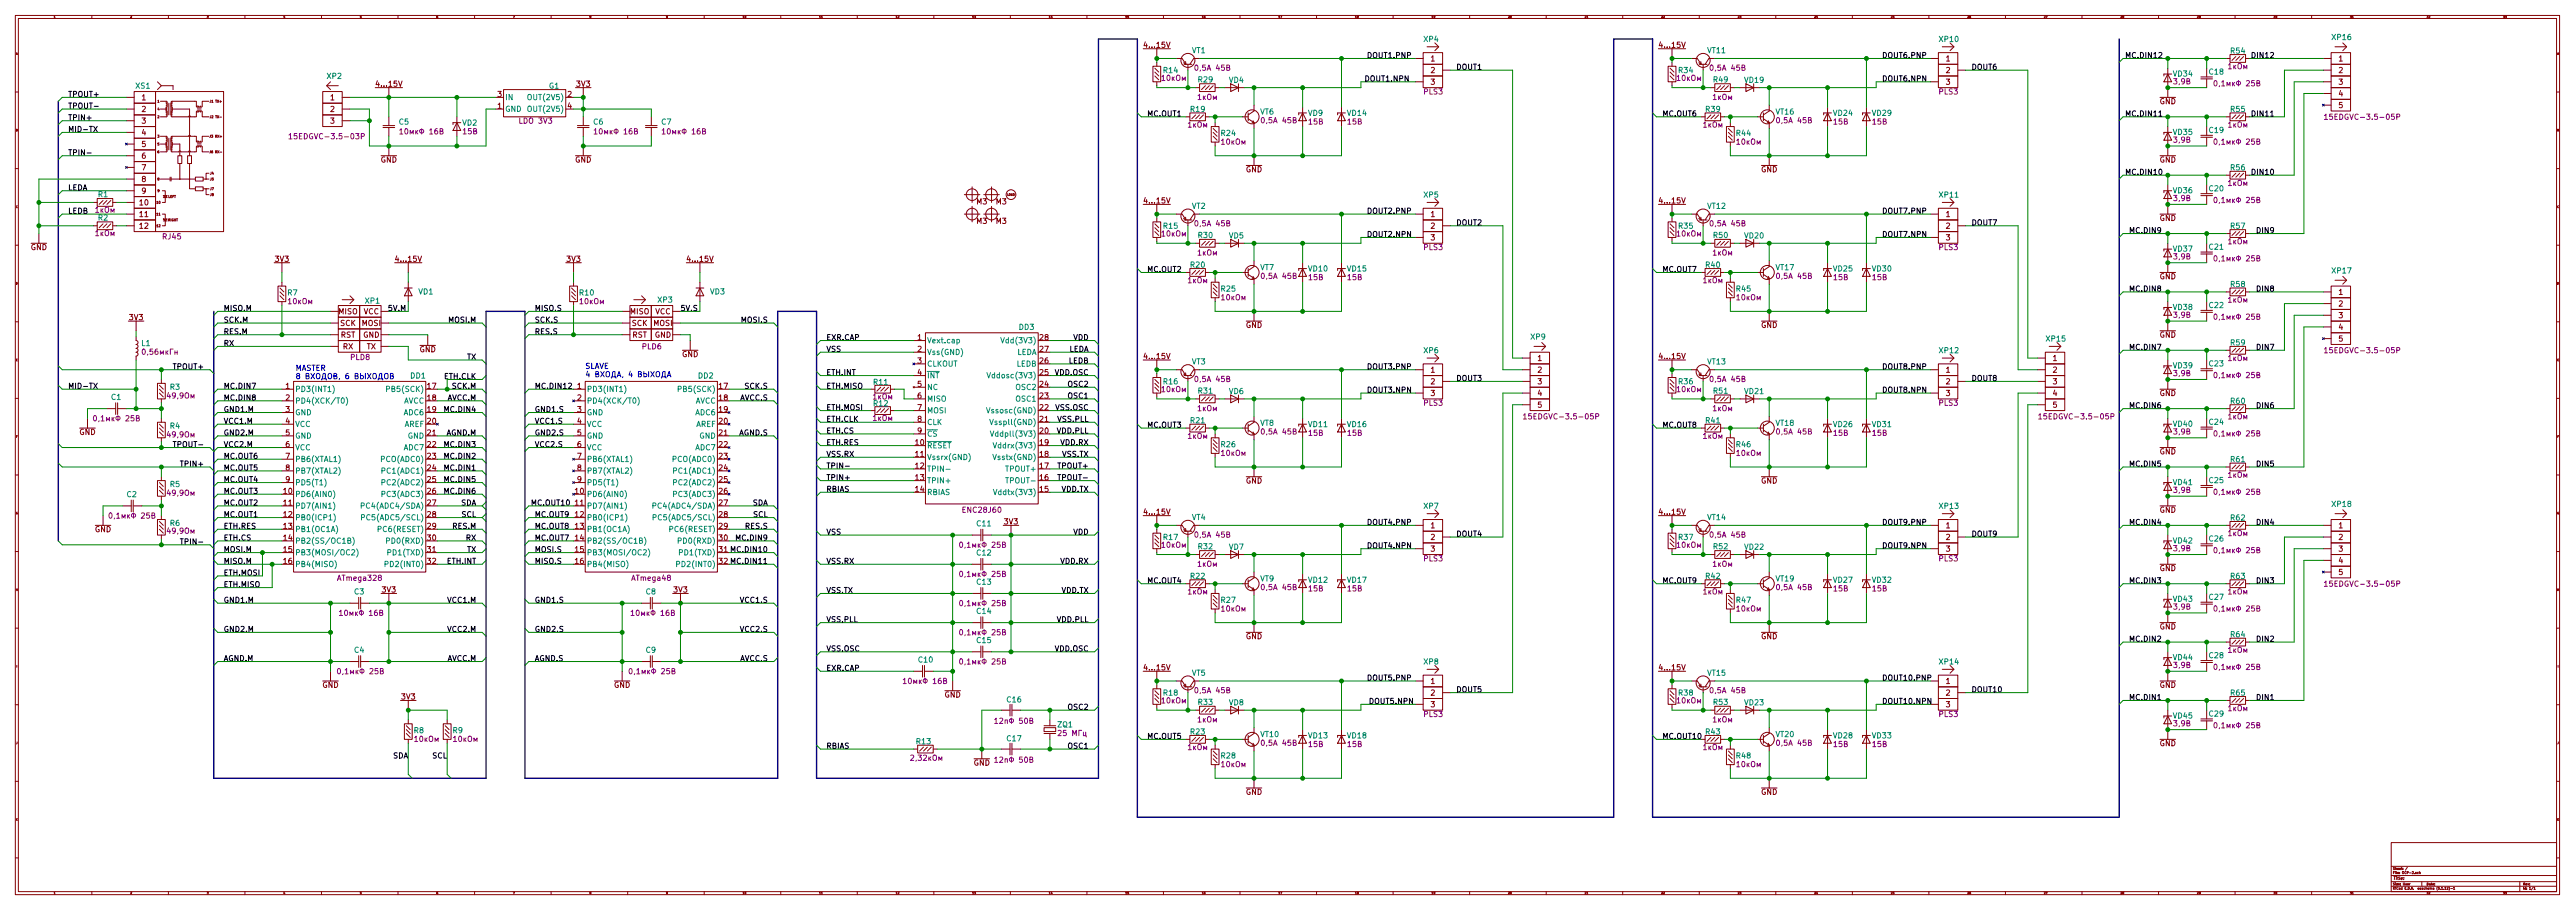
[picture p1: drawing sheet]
<svg xmlns="http://www.w3.org/2000/svg" width="1682mm" height="594mm" viewBox="0 0 1682 594" stroke-linecap="round" stroke-linejoin="round" font-family="sans-serif">
<defs><g id="words">
<g font-size="4.9" fill="#008484">
<text x="930" y="27">XP4</text>
<text x="1267" y="27">XP10</text>
<text x="1524" y="26">XP16</text>
<text x="779" y="35">VT1</text>
<text x="1115" y="35">VT11</text>
<text x="1457" y="35">R54</text>
<text x="760" y="48">R14</text>
<text x="1097" y="48">R34</text>
<text x="214" y="51">XP2</text>
<text x="783" y="54">R29</text>
<text x="1119" y="54">R49</text>
<text x="1420" y="50">VD34</text>
<text x="1443" y="49">C18</text>
<text x="89" y="58">XS1</text>
<text x="359" y="58">G1</text>
<text x="803" y="54">VD4</text>
<text x="1140" y="54">VD19</text>
<text x="330" y="65">IN</text>
<text x="346" y="65">OUT(2V5)</text>
<text x="330" y="73">GND</text>
<text x="346" y="73">OUT(2V5)</text>
<text x="778" y="73">R19</text>
<text x="823" y="75">VT6</text>
<text x="855" y="76">VD9</text>
<text x="880" y="76">VD14</text>
<text x="1114" y="73">R39</text>
<text x="1160" y="75">VT16</text>
<text x="1198" y="76">VD24</text>
<text x="1223" y="76">VD29</text>
<text x="1457" y="73">R55</text>
<text x="261" y="81">C5</text>
<text x="302" y="82">VD2</text>
<text x="388" y="81">C6</text>
<text x="432" y="81">C7</text>
<text x="798" y="89">R24</text>
<text x="1134" y="89">R44</text>
<text x="1420" y="88">VD35</text>
<text x="1443" y="87">C19</text>
<text x="1457" y="111">R56</text>
<text x="1443" y="125">C20</text>
<text x="64" y="129">R1</text>
<text x="930" y="129">XP5</text>
<text x="1267" y="129">XP11</text>
<text x="1420" y="126">VD36</text>
<text x="779" y="136">VT2</text>
<text x="1115" y="136">VT12</text>
<text x="64" y="144">R2</text>
<text x="760" y="149">R15</text>
<text x="1097" y="149">R35</text>
<text x="1457" y="149">R57</text>
<text x="783" y="155">R30</text>
<text x="803" y="156">VD5</text>
<text x="1119" y="155">R50</text>
<text x="1140" y="156">VD20</text>
<text x="1420" y="164">VD37</text>
<text x="1443" y="163">C21</text>
<text x="778" y="175">R20</text>
<text x="823" y="176">VT7</text>
<text x="855" y="177">VD10</text>
<text x="880" y="177">VD15</text>
<text x="1114" y="175">R40</text>
<text x="1160" y="176">VT17</text>
<text x="1198" y="177">VD25</text>
<text x="1223" y="177">VD30</text>
<text x="1524" y="178">XP17</text>
<text x="798" y="190">R25</text>
<text x="1134" y="190">R45</text>
<text x="1457" y="187">R58</text>
<text x="188" y="193">R7</text>
<text x="273" y="192">VD1</text>
<text x="379" y="193">R10</text>
<text x="430" y="198">XP3</text>
<text x="464" y="192">VD3</text>
<text x="239" y="198">XP1</text>
<text x="1420" y="202">VD38</text>
<text x="1443" y="201">C22</text>
<text x="666" y="215">DD3</text>
<text x="1000" y="222">XP9</text>
<text x="92" y="226">L1</text>
<text x="606" y="224">Vext.cap</text>
<text x="656" y="224">Vdd(3V3)</text>
<text x="1337" y="223">XP15</text>
<text x="1457" y="225">R59</text>
<text x="606" y="232">Vss(GND)</text>
<text x="664" y="232">LEDA</text>
<text x="930" y="231">XP6</text>
<text x="1267" y="231">XP12</text>
<text x="606" y="239">CLKOUT</text>
<text x="664" y="239">LEDB</text>
<text x="779" y="238">VT3</text>
<text x="1115" y="238">VT13</text>
<text x="1443" y="239">C23</text>
<text x="1420" y="240">VD39</text>
<text x="268" y="247">DD1</text>
<text x="456" y="247">DD2</text>
<text x="571" y="251">R11</text>
<text x="606" y="247">INT</text>
<text x="648" y="247">Vddosc(3V3)</text>
<text x="760" y="251">R16</text>
<text x="1097" y="251">R36</text>
<text x="111" y="254">R3</text>
<text x="193" y="256">PD3(INT1)</text>
<text x="254" y="256">PB5(SCK)</text>
<text x="383" y="256">PD3(INT1)</text>
<text x="445" y="256">PB5(SCK)</text>
<text x="606" y="255">NC</text>
<text x="664" y="255">OSC2</text>
<text x="783" y="257">R31</text>
<text x="803" y="257">VD6</text>
<text x="1119" y="257">R51</text>
<text x="1140" y="257">VD21</text>
<text x="73" y="261">C1</text>
<text x="193" y="263">PD4(XCK/T0)</text>
<text x="263" y="263">AVCC</text>
<text x="383" y="263">PD4(XCK/T0)</text>
<text x="454" y="263">AVCC</text>
<text x="606" y="262">MISO</text>
<text x="664" y="262">OSC1</text>
<text x="1457" y="264">R60</text>
<text x="606" y="270">MOSI</text>
<text x="646" y="270">Vssosc(GND)</text>
<text x="193" y="271">GND</text>
<text x="264" y="271">ADC6</text>
<text x="383" y="271">GND</text>
<text x="454" y="271">ADC6</text>
<text x="111" y="280">R4</text>
<text x="193" y="279">VCC</text>
<text x="264" y="279">AREF</text>
<text x="383" y="279">VCC</text>
<text x="454" y="279">AREF</text>
<text x="606" y="277">CLK</text>
<text x="649" y="277">Vsspll(GND)</text>
<text x="778" y="276">R21</text>
<text x="823" y="278">VT8</text>
<text x="855" y="279">VD11</text>
<text x="880" y="279">VD16</text>
<text x="1114" y="276">R41</text>
<text x="1160" y="278">VT18</text>
<text x="1198" y="279">VD26</text>
<text x="1223" y="279">VD31</text>
<text x="1420" y="279">VD40</text>
<text x="1443" y="277">C24</text>
<text x="193" y="286">GND</text>
<text x="266" y="286">GND</text>
<text x="383" y="286">GND</text>
<text x="457" y="286">GND</text>
<text x="606" y="285">CS</text>
<text x="650" y="285">Vddpll(3V3)</text>
<text x="193" y="294">VCC</text>
<text x="264" y="294">ADC7</text>
<text x="383" y="294">VCC</text>
<text x="454" y="294">ADC7</text>
<text x="606" y="293">RESET</text>
<text x="651" y="293">Vddrx(3V3)</text>
<text x="798" y="292">R26</text>
<text x="1134" y="292">R46</text>
<text x="193" y="302">PB6(XTAL1)</text>
<text x="250" y="302">PCO(ADC0)</text>
<text x="383" y="302">PB6(XTAL1)</text>
<text x="440" y="302">PCO(ADC0)</text>
<text x="606" y="300">Vssrx(GND)</text>
<text x="650" y="300">Vsstx(GND)</text>
<text x="1457" y="302">R61</text>
<text x="193" y="309">PB7(XTAL2)</text>
<text x="251" y="309">PC1(ADC1)</text>
<text x="383" y="309">PB7(XTAL2)</text>
<text x="442" y="309">PC1(ADC1)</text>
<text x="606" y="308">TPIN-</text>
<text x="658" y="308">TPOUT+</text>
<text x="111" y="318">R5</text>
<text x="193" y="317">PD5(T1)</text>
<text x="251" y="317">PC2(ADC2)</text>
<text x="383" y="317">PD5(T1)</text>
<text x="442" y="317">PC2(ADC2)</text>
<text x="606" y="316">TPIN+</text>
<text x="659" y="316">TPOUT-</text>
<text x="1420" y="317">VD41</text>
<text x="1443" y="315">C25</text>
<text x="606" y="323">RBIAS</text>
<text x="652" y="323">Vddtx(3V3)</text>
<text x="83" y="325">C2</text>
<text x="193" y="324">PD6(AIN0)</text>
<text x="251" y="324">PC3(ADC3)</text>
<text x="383" y="324">PD6(AIN0)</text>
<text x="442" y="324">PC3(ADC3)</text>
<text x="193" y="332">PD7(AIN1)</text>
<text x="239" y="332">PC4(ADC4/SDA)</text>
<text x="383" y="332">PD7(AIN1)</text>
<text x="430" y="332">PC4(ADC4/SDA)</text>
<text x="930" y="332">XP7</text>
<text x="1267" y="332">XP13</text>
<text x="1524" y="331">XP18</text>
<text x="193" y="340">PB0(ICP1)</text>
<text x="240" y="340">PC5(ADC5/SCL)</text>
<text x="383" y="340">PB0(ICP1)</text>
<text x="430" y="340">PC5(ADC5/SCL)</text>
<text x="779" y="339">VT4</text>
<text x="1115" y="339">VT14</text>
<text x="1457" y="340">R62</text>
<text x="111" y="343">R6</text>
<text x="193" y="347">PB1(OC1A)</text>
<text x="248" y="347">PC6(RESET)</text>
<text x="383" y="347">PB1(OC1A)</text>
<text x="439" y="347">PC6(RESET)</text>
<text x="638" y="344">C11</text>
<text x="760" y="352">R17</text>
<text x="1097" y="352">R37</text>
<text x="1443" y="353">C26</text>
<text x="193" y="355">PB2(SS/OC1B)</text>
<text x="254" y="355">PD0(RXD)</text>
<text x="383" y="355">PB2(SS/OC1B)</text>
<text x="445" y="355">PD0(RXD)</text>
<text x="783" y="359">R32</text>
<text x="803" y="359">VD7</text>
<text x="1119" y="359">R52</text>
<text x="1140" y="359">VD22</text>
<text x="1420" y="355">VD42</text>
<text x="193" y="363">PB3(MOSI/OC2)</text>
<text x="255" y="363">PD1(TXD)</text>
<text x="383" y="363">PB3(MOSI/OC2)</text>
<text x="445" y="363">PD1(TXD)</text>
<text x="638" y="363">C12</text>
<text x="193" y="370">PB4(MISO)</text>
<text x="254" y="370">PD2(INT0)</text>
<text x="383" y="370">PB4(MISO)</text>
<text x="444" y="370">PD2(INT0)</text>
<text x="778" y="378">R22</text>
<text x="1114" y="378">R42</text>
<text x="1457" y="378">R63</text>
<text x="638" y="382">C13</text>
<text x="823" y="380">VT9</text>
<text x="855" y="380">VD12</text>
<text x="880" y="380">VD17</text>
<text x="1160" y="380">VT19</text>
<text x="1198" y="380">VD27</text>
<text x="1223" y="380">VD32</text>
<text x="231" y="388">C3</text>
<text x="422" y="388">C8</text>
<text x="798" y="394">R27</text>
<text x="1134" y="394">R47</text>
<text x="1420" y="393">VD43</text>
<text x="1443" y="392">C27</text>
<text x="638" y="401">C14</text>
<text x="638" y="420">C15</text>
<text x="1457" y="416">R64</text>
<text x="231" y="426">C4</text>
<text x="422" y="426">C9</text>
<text x="1420" y="431">VD44</text>
<text x="1443" y="430">C28</text>
<text x="600" y="432">C10</text>
<text x="930" y="434">XP8</text>
<text x="1267" y="434">XP14</text>
<text x="779" y="441">VT5</text>
<text x="1115" y="441">VT15</text>
<text x="760" y="454">R18</text>
<text x="1097" y="454">R38</text>
<text x="1457" y="454">R65</text>
<text x="658" y="459">C16</text>
<text x="783" y="460">R33</text>
<text x="803" y="460">VD8</text>
<text x="1119" y="460">R53</text>
<text x="1140" y="460">VD23</text>
<text x="1443" y="468">C29</text>
<text x="1420" y="469">VD45</text>
<text x="270" y="479">R8</text>
<text x="296" y="479">R9</text>
<text x="691" y="475">ZQ1</text>
<text x="778" y="479">R23</text>
<text x="1114" y="479">R43</text>
<text x="599" y="486">R13</text>
<text x="658" y="484">C17</text>
<text x="824" y="481">VT10</text>
<text x="855" y="482">VD13</text>
<text x="880" y="482">VD18</text>
<text x="1160" y="481">VT20</text>
<text x="1198" y="482">VD28</text>
<text x="1223" y="482">VD33</text>
<text x="798" y="495">R28</text>
<text x="1134" y="495">R48</text>
</g>
<g font-size="4.9" fill="#840000">
<text x="748" y="31">4...15V</text>
<text x="1084" y="31">4...15V</text>
<text x="935" y="40">1</text>
<text x="1271" y="40">1</text>
<text x="1528" y="40">1</text>
<text x="935" y="48">2</text>
<text x="1271" y="48">2</text>
<text x="1528" y="48">2</text>
<text x="246" y="57">4...15V</text>
<text x="377" y="57">3V3</text>
<text x="935" y="55">3</text>
<text x="1271" y="55">3</text>
<text x="1528" y="55">3</text>
<text x="93" y="65">1</text>
<text x="216" y="65">1</text>
<text x="325" y="63">3</text>
<text x="371" y="63">2</text>
<text x="1528" y="63">4</text>
<text x="325" y="71">1</text>
<text x="371" y="71">4</text>
<text x="1411" y="68">GND</text>
<text x="1528" y="71">5</text>
<text x="93" y="73">2</text>
<text x="216" y="73">2</text>
<text x="93" y="81">3</text>
<text x="216" y="81">3</text>
<text x="93" y="88">4</text>
<text x="93" y="96">5</text>
<text x="93" y="104">6</text>
<text x="249" y="106">GND</text>
<text x="376" y="106">GND</text>
<text x="1411" y="106">GND</text>
<text x="93" y="111">7</text>
<text x="814" y="112">GND</text>
<text x="1150" y="112">GND</text>
<text x="93" y="119">8</text>
<text x="93" y="126">9</text>
<text x="91" y="134">10</text>
<text x="640" y="133">3</text>
<text x="653" y="133">3</text>
<text x="748" y="133">4...15V</text>
<text x="1084" y="133">4...15V</text>
<text x="91" y="142">11</text>
<text x="935" y="142">1</text>
<text x="1271" y="142">1</text>
<text x="91" y="149">12</text>
<text x="640" y="146">3</text>
<text x="653" y="146">3</text>
<text x="935" y="149">2</text>
<text x="1271" y="149">2</text>
<text x="1411" y="144">GND</text>
<text x="935" y="157">3</text>
<text x="1271" y="157">3</text>
<text x="20" y="163">GND</text>
<text x="180" y="171">3V3</text>
<text x="259" y="171">4...15V</text>
<text x="370" y="171">3V3</text>
<text x="449" y="171">4...15V</text>
<text x="1411" y="182">GND</text>
<text x="1528" y="192">1</text>
<text x="1528" y="200">2</text>
<text x="85" y="209">3V3</text>
<text x="221" y="205">MISO</text>
<text x="237" y="205">VCC</text>
<text x="412" y="205">MISO</text>
<text x="428" y="205">VCC</text>
<text x="1528" y="208">3</text>
<text x="222" y="213">SCK</text>
<text x="236" y="213">MOSI</text>
<text x="413" y="213">SCK</text>
<text x="427" y="213">MOSI</text>
<text x="814" y="214">GND</text>
<text x="1150" y="214">GND</text>
<text x="1528" y="215">4</text>
<text x="222" y="220">RST</text>
<text x="237" y="220">GND</text>
<text x="413" y="220">RST</text>
<text x="428" y="220">GND</text>
<text x="1411" y="220">GND</text>
<text x="599" y="222">1</text>
<text x="679" y="222">28</text>
<text x="1528" y="223">5</text>
<text x="224" y="228">RX</text>
<text x="239" y="228">TX</text>
<text x="274" y="230">GND</text>
<text x="445" y="233">GND</text>
<text x="599" y="230">2</text>
<text x="679" y="230">27</text>
<text x="599" y="237">3</text>
<text x="679" y="237">26</text>
<text x="748" y="234">4...15V</text>
<text x="1004" y="236">1</text>
<text x="1084" y="234">4...15V</text>
<text x="1341" y="236">1</text>
<text x="599" y="245">4</text>
<text x="679" y="245">25</text>
<text x="935" y="243">1</text>
<text x="1004" y="243">2</text>
<text x="1271" y="243">1</text>
<text x="1341" y="243">2</text>
<text x="935" y="251">2</text>
<text x="1004" y="251">3</text>
<text x="1271" y="251">2</text>
<text x="1341" y="251">3</text>
<text x="187" y="254">1</text>
<text x="279" y="254">17</text>
<text x="377" y="254">1</text>
<text x="470" y="254">17</text>
<text x="599" y="253">5</text>
<text x="679" y="253">24</text>
<text x="187" y="261">2</text>
<text x="279" y="261">18</text>
<text x="377" y="261">2</text>
<text x="470" y="261">18</text>
<text x="599" y="260">6</text>
<text x="679" y="260">23</text>
<text x="935" y="258">3</text>
<text x="1004" y="258">4</text>
<text x="1271" y="258">3</text>
<text x="1341" y="258">4</text>
<text x="1411" y="258">GND</text>
<text x="187" y="269">3</text>
<text x="279" y="269">19</text>
<text x="377" y="269">3</text>
<text x="470" y="269">19</text>
<text x="599" y="268">7</text>
<text x="679" y="268">22</text>
<text x="1004" y="266">5</text>
<text x="1341" y="266">5</text>
<text x="599" y="275">8</text>
<text x="679" y="275">21</text>
<text x="187" y="277">4</text>
<text x="279" y="277">20</text>
<text x="377" y="277">4</text>
<text x="470" y="277">20</text>
<text x="52" y="284">GND</text>
<text x="187" y="284">5</text>
<text x="279" y="284">21</text>
<text x="377" y="284">5</text>
<text x="470" y="284">21</text>
<text x="599" y="283">9</text>
<text x="679" y="283">20</text>
<text x="187" y="292">6</text>
<text x="279" y="292">22</text>
<text x="377" y="292">6</text>
<text x="470" y="292">22</text>
<text x="598" y="291">10</text>
<text x="679" y="291">19</text>
<text x="187" y="300">7</text>
<text x="279" y="300">23</text>
<text x="377" y="300">7</text>
<text x="470" y="300">23</text>
<text x="598" y="298">11</text>
<text x="679" y="298">18</text>
<text x="1411" y="297">GND</text>
<text x="598" y="306">12</text>
<text x="679" y="306">17</text>
<text x="187" y="307">8</text>
<text x="279" y="307">24</text>
<text x="377" y="307">8</text>
<text x="470" y="307">24</text>
<text x="187" y="315">9</text>
<text x="279" y="315">25</text>
<text x="377" y="315">9</text>
<text x="470" y="315">25</text>
<text x="598" y="314">13</text>
<text x="679" y="314">16</text>
<text x="814" y="316">GND</text>
<text x="1150" y="316">GND</text>
<text x="185" y="322">10</text>
<text x="279" y="322">26</text>
<text x="376" y="322">10</text>
<text x="470" y="322">26</text>
<text x="598" y="321">14</text>
<text x="679" y="321">15</text>
<text x="185" y="330">11</text>
<text x="279" y="330">27</text>
<text x="376" y="330">11</text>
<text x="470" y="330">27</text>
<text x="748" y="336">4...15V</text>
<text x="1084" y="336">4...15V</text>
<text x="1411" y="335">GND</text>
<text x="185" y="338">12</text>
<text x="279" y="338">28</text>
<text x="376" y="338">12</text>
<text x="470" y="338">28</text>
<text x="62" y="347">GND</text>
<text x="185" y="345">13</text>
<text x="279" y="345">29</text>
<text x="376" y="345">13</text>
<text x="470" y="345">29</text>
<text x="656" y="342">3V3</text>
<text x="935" y="345">1</text>
<text x="1271" y="345">1</text>
<text x="1528" y="345">1</text>
<text x="185" y="353">14</text>
<text x="279" y="353">30</text>
<text x="376" y="353">14</text>
<text x="470" y="353">30</text>
<text x="935" y="352">2</text>
<text x="1271" y="352">2</text>
<text x="1528" y="352">2</text>
<text x="185" y="360">15</text>
<text x="279" y="360">31</text>
<text x="376" y="360">15</text>
<text x="470" y="360">31</text>
<text x="935" y="360">3</text>
<text x="1271" y="360">3</text>
<text x="1528" y="360">3</text>
<text x="185" y="368">16</text>
<text x="279" y="368">32</text>
<text x="376" y="368">16</text>
<text x="470" y="368">32</text>
<text x="1528" y="368">4</text>
<text x="1411" y="373">GND</text>
<text x="1528" y="375">5</text>
<text x="250" y="387">3V3</text>
<text x="440" y="387">3V3</text>
<text x="1411" y="411">GND</text>
<text x="814" y="417">GND</text>
<text x="1150" y="417">GND</text>
<text x="748" y="438">4...15V</text>
<text x="1084" y="438">4...15V</text>
<text x="210" y="449">GND</text>
<text x="401" y="449">GND</text>
<text x="935" y="446">1</text>
<text x="1271" y="446">1</text>
<text x="1411" y="449">GND</text>
<text x="617" y="455">GND</text>
<text x="935" y="454">2</text>
<text x="1271" y="454">2</text>
<text x="262" y="457">3V3</text>
<text x="935" y="462">3</text>
<text x="1271" y="462">3</text>
<text x="1411" y="487">GND</text>
<text x="636" y="500">GND</text>
<text x="814" y="519">GND</text>
<text x="1150" y="519">GND</text>
</g>
<g font-size="4.9">
<text x="893" y="38">DOUT1.PNP</text>
<text x="1229" y="38">DOUT6.PNP</text>
<text x="1388" y="38">MC.DIN12</text>
<text x="1472" y="38">DIN12</text>
<text x="951" y="46">DOUT1</text>
<text x="1288" y="46">DOUT6</text>
<text x="893" y="53">DOUT1.NPN</text>
<text x="1229" y="53">DOUT6.NPN</text>
<text x="44" y="63">TPOUT+</text>
<text x="44" y="71">TPOUT-</text>
<text x="749" y="76">MC.OUT1</text>
<text x="1086" y="76">MC.OUT6</text>
<text x="1388" y="76">MC.DIN11</text>
<text x="1472" y="76">DIN11</text>
<text x="44" y="79">TPIN+</text>
<text x="44" y="86">MID-TX</text>
<text x="44" y="101">TPIN-</text>
<text x="1388" y="114">MC.DIN10</text>
<text x="1472" y="114">DIN10</text>
<text x="44" y="124">LEDA</text>
<text x="44" y="140">LEDB</text>
<text x="893" y="140">DOUT2.PNP</text>
<text x="1229" y="140">DOUT7.PNP</text>
<text x="951" y="147">DOUT2</text>
<text x="1288" y="147">DOUT7</text>
<text x="893" y="155">DOUT2.NPN</text>
<text x="1229" y="155">DOUT7.NPN</text>
<text x="1391" y="152">MC.DIN9</text>
<text x="1475" y="152">DIN9</text>
<text x="749" y="178">MC.OUT2</text>
<text x="1086" y="178">MC.OUT7</text>
<text x="1391" y="190">MC.DIN8</text>
<text x="1475" y="190">DIN8</text>
<text x="146" y="203">MISO.M</text>
<text x="254" y="203">5V.M</text>
<text x="349" y="203">MISO.S</text>
<text x="445" y="203">5V.S</text>
<text x="146" y="211">SCK.M</text>
<text x="293" y="211">MOSI.M</text>
<text x="349" y="211">SCK.S</text>
<text x="485" y="211">MOSI.S</text>
<text x="146" y="218">RES.M</text>
<text x="349" y="218">RES.S</text>
<text x="146" y="226">RX</text>
<text x="540" y="222">EXR.CAP</text>
<text x="701" y="222">VDD</text>
<text x="540" y="230">VSS</text>
<text x="698" y="230">LEDA</text>
<text x="1391" y="228">MC.DIN7</text>
<text x="1475" y="228">DIN7</text>
<text x="305" y="235">TX</text>
<text x="698" y="237">LEDB</text>
<text x="114" y="241">TPOUT+</text>
<text x="540" y="245">ETH.INT</text>
<text x="689" y="245">VDD.OSC</text>
<text x="893" y="241">DOUT3.PNP</text>
<text x="1229" y="241">DOUT8.PNP</text>
<text x="290" y="247">ETH.CLK</text>
<text x="951" y="249">DOUT3</text>
<text x="1288" y="249">DOUT8</text>
<text x="44" y="254">MID-TX</text>
<text x="146" y="254">MC.DIN7</text>
<text x="295" y="254">SCK.M</text>
<text x="349" y="254">MC.DIN12</text>
<text x="487" y="254">SCK.S</text>
<text x="540" y="254">ETH.MISO</text>
<text x="698" y="253">OSC2</text>
<text x="893" y="256">DOUT3.NPN</text>
<text x="1229" y="256">DOUT8.NPN</text>
<text x="146" y="261">MC.DIN8</text>
<text x="292" y="261">AVCC.M</text>
<text x="483" y="261">AVCC.S</text>
<text x="698" y="260">OSC1</text>
<text x="146" y="269">GND1.M</text>
<text x="291" y="269">MC.DIN4</text>
<text x="349" y="269">GND1.S</text>
<text x="540" y="268">ETH.MOSI</text>
<text x="689" y="268">VSS.OSC</text>
<text x="1391" y="267">MC.DIN6</text>
<text x="1475" y="267">DIN6</text>
<text x="540" y="275">ETH.CLK</text>
<text x="691" y="275">VSS.PLL</text>
<text x="146" y="277">VCC1.M</text>
<text x="349" y="277">VCC1.S</text>
<text x="749" y="279">MC.OUT3</text>
<text x="1086" y="279">MC.OUT8</text>
<text x="146" y="284">GND2.M</text>
<text x="291" y="284">AGND.M</text>
<text x="349" y="284">GND2.S</text>
<text x="483" y="284">AGND.S</text>
<text x="540" y="283">ETH.CS</text>
<text x="690" y="283">VDD.PLL</text>
<text x="115" y="292">TPOUT-</text>
<text x="146" y="292">VCC2.M</text>
<text x="291" y="292">MC.DIN3</text>
<text x="349" y="292">VCC2.S</text>
<text x="540" y="291">ETH.RES</text>
<text x="693" y="291">VDD.RX</text>
<text x="146" y="300">MC.OUT6</text>
<text x="291" y="300">MC.DIN2</text>
<text x="540" y="298">VSS.RX</text>
<text x="694" y="298">VSS.TX</text>
<text x="119" y="305">TPIN+</text>
<text x="540" y="306">TPIN-</text>
<text x="692" y="306">TPOUT+</text>
<text x="1391" y="305">MC.DIN5</text>
<text x="1475" y="305">DIN5</text>
<text x="146" y="307">MC.OUT5</text>
<text x="291" y="307">MC.DIN1</text>
<text x="146" y="315">MC.OUT4</text>
<text x="291" y="315">MC.DIN5</text>
<text x="540" y="314">TPIN+</text>
<text x="693" y="314">TPOUT-</text>
<text x="146" y="322">MC.OUT3</text>
<text x="291" y="322">MC.DIN6</text>
<text x="540" y="321">RBIAS</text>
<text x="693" y="321">VDD.TX</text>
<text x="146" y="330">MC.OUT2</text>
<text x="301" y="330">SDA</text>
<text x="347" y="330">MC.OUT10</text>
<text x="491" y="330">SDA</text>
<text x="146" y="338">MC.OUT1</text>
<text x="301" y="338">SCL</text>
<text x="349" y="338">MC.OUT9</text>
<text x="492" y="338">SCL</text>
<text x="146" y="345">ETH.RES</text>
<text x="296" y="345">RES.M</text>
<text x="349" y="345">MC.OUT8</text>
<text x="487" y="345">RES.S</text>
<text x="893" y="343">DOUT4.PNP</text>
<text x="1229" y="343">DOUT9.PNP</text>
<text x="1391" y="343">MC.DIN4</text>
<text x="1475" y="343">DIN4</text>
<text x="146" y="353">ETH.CS</text>
<text x="304" y="353">RX</text>
<text x="349" y="353">MC.OUT7</text>
<text x="482" y="353">MC.DIN9</text>
<text x="540" y="349">VSS</text>
<text x="701" y="349">VDD</text>
<text x="951" y="350">DOUT4</text>
<text x="1288" y="350">DOUT9</text>
<text x="121" y="355">TPIN-</text>
<text x="893" y="358">DOUT4.NPN</text>
<text x="1229" y="358">DOUT9.NPN</text>
<text x="146" y="360">MOSI.M</text>
<text x="305" y="360">TX</text>
<text x="349" y="360">MOSI.S</text>
<text x="479" y="360">MC.DIN10</text>
<text x="146" y="368">MISO.M</text>
<text x="292" y="368">ETH.INT</text>
<text x="349" y="368">MISO.S</text>
<text x="479" y="368">MC.DIN11</text>
<text x="540" y="368">VSS.RX</text>
<text x="693" y="368">VDD.RX</text>
<text x="146" y="376">ETH.MOSI</text>
<text x="146" y="383">ETH.MISO</text>
<text x="749" y="381">MC.OUT4</text>
<text x="1086" y="381">MC.OUT9</text>
<text x="1391" y="381">MC.DIN3</text>
<text x="1475" y="381">DIN3</text>
<text x="540" y="387">VSS.TX</text>
<text x="693" y="387">VDD.TX</text>
<text x="146" y="394">GND1.M</text>
<text x="293" y="394">VCC1.M</text>
<text x="349" y="394">GND1.S</text>
<text x="484" y="394">VCC1.S</text>
<text x="540" y="406">VSS.PLL</text>
<text x="690" y="406">VDD.PLL</text>
<text x="146" y="413">GND2.M</text>
<text x="293" y="413">VCC2.M</text>
<text x="349" y="413">GND2.S</text>
<text x="484" y="413">VCC2.S</text>
<text x="1391" y="419">MC.DIN2</text>
<text x="1475" y="419">DIN2</text>
<text x="540" y="425">VSS.OSC</text>
<text x="689" y="425">VDD.OSC</text>
<text x="146" y="432">AGND.M</text>
<text x="292" y="432">AVCC.M</text>
<text x="349" y="432">AGND.S</text>
<text x="483" y="432">AVCC.S</text>
<text x="540" y="438">EXR.CAP</text>
<text x="893" y="444">DOUT5.PNP</text>
<text x="1229" y="444">DOUT10.PNP</text>
<text x="951" y="452">DOUT5</text>
<text x="1288" y="452">DOUT10</text>
<text x="894" y="460">DOUT5.NPN</text>
<text x="1229" y="460">DOUT10.NPN</text>
<text x="1391" y="457">MC.DIN1</text>
<text x="1475" y="457">DIN1</text>
<text x="698" y="463">OSC2</text>
<text x="749" y="482">MC.OUT5</text>
<text x="1086" y="482">MC.OUT10</text>
<text x="540" y="489">RBIAS</text>
<text x="698" y="489">OSC1</text>
<text x="256" y="495">SDA</text>
<text x="282" y="495">SCL</text>
</g>
<g font-size="4.9" fill="#840084">
<text x="785" y="46">0,5 45</text>
<text x="1122" y="46">0,5 45</text>
<text x="1460" y="45">1</text>
<text x="764" y="53">10</text>
<text x="1101" y="53">10</text>
<text x="1422" y="55">3,9</text>
<text x="1454" y="56">0,1 25</text>
<text x="787" y="65">1</text>
<text x="930" y="62">PLS3</text>
<text x="1124" y="65">1</text>
<text x="1267" y="62">PLS3</text>
<text x="340" y="81">LDO 3V3</text>
<text x="781" y="83">1</text>
<text x="829" y="80">0,5 45</text>
<text x="1118" y="83">1</text>
<text x="1165" y="80">0,5 45</text>
<text x="1460" y="83">1</text>
<text x="1522" y="78">15EDGVC-3.5-05P</text>
<text x="269" y="88">10 16</text>
<text x="396" y="88">10 16</text>
<text x="441" y="88">10 16</text>
<text x="193" y="91">15EDGVC-3.5-03P</text>
<text x="803" y="94">10</text>
<text x="1139" y="94">10</text>
<text x="1422" y="93">3,9</text>
<text x="1454" y="94">0,1 25</text>
<text x="1460" y="121">1</text>
<text x="1422" y="131">3,9</text>
<text x="1454" y="132">0,1 25</text>
<text x="67" y="139">1</text>
<text x="785" y="148">0,5 45</text>
<text x="1122" y="148">0,5 45</text>
<text x="67" y="154">1</text>
<text x="764" y="154">10</text>
<text x="1101" y="154">10</text>
<text x="106" y="156">RJ45</text>
<text x="1460" y="159">1</text>
<text x="787" y="167">1</text>
<text x="930" y="163">PLS3</text>
<text x="1124" y="167">1</text>
<text x="1267" y="163">PLS3</text>
<text x="1422" y="169">3,9</text>
<text x="1454" y="171">0,1 25</text>
<text x="781" y="185">1</text>
<text x="829" y="182">0,5 45</text>
<text x="1118" y="185">1</text>
<text x="1165" y="182">0,5 45</text>
<text x="803" y="196">10</text>
<text x="1139" y="196">10</text>
<text x="1460" y="198">1</text>
<text x="193" y="199">10</text>
<text x="384" y="199">10</text>
<text x="1422" y="207">3,9</text>
<text x="1454" y="209">0,1 25</text>
<text x="100" y="232">0,56</text>
<text x="420" y="228">PLD6</text>
<text x="1522" y="231">15EDGVC-3.5-05P</text>
<text x="229" y="235">PLD8</text>
<text x="1460" y="236">1</text>
<text x="1422" y="246">3,9</text>
<text x="785" y="249">0,5 45</text>
<text x="1122" y="249">0,5 45</text>
<text x="1454" y="247">0,1 25</text>
<text x="764" y="256">10</text>
<text x="1101" y="256">10</text>
<text x="113" y="260">49,9</text>
<text x="575" y="261">1</text>
<text x="571" y="265">R12</text>
<text x="787" y="268">1</text>
<text x="930" y="265">PLS3</text>
<text x="1124" y="268">1</text>
<text x="1267" y="265">PLS3</text>
<text x="69" y="275">0,1 25</text>
<text x="575" y="275">1</text>
<text x="999" y="274">15EDGVC-3.5-05P</text>
<text x="1336" y="274">15EDGVC-3.5-05P</text>
<text x="1460" y="274">1</text>
<text x="113" y="286">49,9</text>
<text x="781" y="286">1</text>
<text x="829" y="284">0,5 45</text>
<text x="1118" y="286">1</text>
<text x="1165" y="284">0,5 45</text>
<text x="1422" y="284">3,9</text>
<text x="1454" y="285">0,1 25</text>
<text x="803" y="298">10</text>
<text x="1139" y="298">10</text>
<text x="1460" y="312">1</text>
<text x="113" y="324">49,9</text>
<text x="1422" y="322">3,9</text>
<text x="1454" y="323">0,1 25</text>
<text x="629" y="335">ENC28J60</text>
<text x="79" y="339">0,1 25</text>
<text x="113" y="348">49,9</text>
<text x="785" y="351">0,5 45</text>
<text x="1122" y="351">0,5 45</text>
<text x="1460" y="350">1</text>
<text x="635" y="358">0,1 25</text>
<text x="764" y="358">10</text>
<text x="1101" y="358">10</text>
<text x="1422" y="360">3,9</text>
<text x="1454" y="361">0,1 25</text>
<text x="787" y="370">1</text>
<text x="930" y="366">PLS3</text>
<text x="1124" y="370">1</text>
<text x="1267" y="366">PLS3</text>
<text x="635" y="377">0,1 25</text>
<text x="221" y="379">ATmega328</text>
<text x="413" y="379">ATmega48</text>
<text x="1522" y="383">15EDGVC-3.5-05P</text>
<text x="781" y="388">1</text>
<text x="829" y="385">0,5 45</text>
<text x="1118" y="388">1</text>
<text x="1165" y="385">0,5 45</text>
<text x="1460" y="388">1</text>
<text x="635" y="396">0,1 25</text>
<text x="803" y="399">10</text>
<text x="1139" y="399">10</text>
<text x="1422" y="398">3,9</text>
<text x="1454" y="399">0,1 25</text>
<text x="230" y="402">10 16</text>
<text x="420" y="402">10 16</text>
<text x="635" y="415">0,1 25</text>
<text x="1460" y="426">1</text>
<text x="635" y="434">0,1 25</text>
<text x="1422" y="436">3,9</text>
<text x="1454" y="437">0,1 25</text>
<text x="229" y="440">0,1 25</text>
<text x="419" y="440">0,1 25</text>
<text x="598" y="446">10 16</text>
<text x="785" y="453">0,5 45</text>
<text x="1122" y="453">0,5 45</text>
<text x="764" y="459">10</text>
<text x="1101" y="459">10</text>
<text x="1460" y="464">1</text>
<text x="656" y="472">12 50</text>
<text x="787" y="472">1</text>
<text x="930" y="468">PLS3</text>
<text x="1124" y="472">1</text>
<text x="1267" y="468">PLS3</text>
<text x="1422" y="474">3,9</text>
<text x="1454" y="475">0,1 25</text>
<text x="276" y="484">10</text>
<text x="301" y="484">10</text>
<text x="781" y="490">1</text>
<text x="829" y="487">0,5 45</text>
<text x="1118" y="490">1</text>
<text x="1165" y="487">0,5 45</text>
<text x="600" y="497">2,32</text>
<text x="656" y="498">12 50</text>
<text x="803" y="501">10</text>
<text x="1139" y="501">10</text>
</g>
<g font-size="4.9" fill="#0000c2">
<text x="193" y="242">MASTER</text>
<text x="382" y="241">SLAVE</text>
<text x="193" y="247">8 , 6</text>
<text x="382" y="246">4 , 4</text>
</g>
<text font-size="2.8" fill="#840000" x="1563" y="574">Title:</text>
<g font-size="2.1" fill="#840000">
<text x="103" y="67">1</text>
<text x="138" y="67">J1 TX+</text>
<text x="103" y="77">2</text>
<text x="103" y="72">4</text>
<text x="138" y="77">J2 TX-</text>
<text x="103" y="90">3</text>
<text x="137" y="90">J3 RX+</text>
<text x="103" y="95">5</text>
<text x="103" y="100">6</text>
<text x="138" y="100">J6 RX-</text>
<text x="137" y="114">J4</text>
<text x="103" y="118">8</text>
<text x="137" y="118">J5</text>
<text x="103" y="125">9</text>
<text x="137" y="124">J7</text>
<text x="110" y="129">LEFT</text>
<text x="137" y="128">J8</text>
<text x="102" y="133">10</text>
<text x="102" y="141">11</text>
<text x="102" y="148">12</text>
<text x="110" y="144">RIGHT</text>
<text x="1563" y="568">Sheet: /</text>
<text x="1563" y="571">File: OCP-2.sch</text>
<text x="1563" y="581">KiCad E.D.A. eeschema (5.1.12)-1</text>
<text x="1563" y="578">Size: User</text>
<text x="1585" y="578">Date:</text>
<text x="1648" y="578">Rev:</text>
<text x="1648" y="581">Id: 1/1</text>
</g>
<g font-size="1.8" fill="#840000">
<text x="35" y="12">1</text>
<text x="85" y="12">2</text>
<text x="135" y="12">3</text>
<text x="185" y="12">4</text>
<text x="235" y="12">5</text>
<text x="285" y="12">6</text>
<text x="335" y="12">7</text>
<text x="385" y="12">8</text>
<text x="435" y="12">9</text>
<text x="485" y="12">10</text>
<text x="535" y="12">11</text>
<text x="585" y="12">12</text>
<text x="635" y="12">13</text>
<text x="685" y="12">14</text>
<text x="735" y="12">15</text>
<text x="785" y="12">16</text>
<text x="835" y="12">17</text>
<text x="885" y="12">18</text>
<text x="935" y="12">19</text>
<text x="985" y="12">20</text>
<text x="1035" y="12">21</text>
<text x="1085" y="12">22</text>
<text x="1135" y="12">23</text>
<text x="1185" y="12">24</text>
<text x="1235" y="12">25</text>
<text x="1285" y="12">26</text>
<text x="1335" y="12">27</text>
<text x="1385" y="12">28</text>
<text x="1435" y="12">29</text>
<text x="1485" y="12">30</text>
<text x="1535" y="12">31</text>
<text x="1585" y="12">32</text>
<text x="1635" y="12">33</text>
<text x="10" y="36">A</text>
<text x="1670" y="36">A</text>
<text x="10" y="86">B</text>
<text x="1670" y="86">B</text>
<text x="658" y="128">LOGO</text>
<text x="10" y="136">C</text>
<text x="1670" y="136">C</text>
<text x="10" y="186">D</text>
<text x="1670" y="186">D</text>
<text x="10" y="236">E</text>
<text x="1670" y="236">E</text>
<text x="10" y="286">F</text>
<text x="1670" y="286">F</text>
<text x="10" y="336">G</text>
<text x="1670" y="336">G</text>
<text x="10" y="386">H</text>
<text x="1670" y="386">H</text>
<text x="11" y="436">I</text>
<text x="1671" y="436">I</text>
<text x="11" y="486">J</text>
<text x="1671" y="486">J</text>
<text x="10" y="536">K</text>
<text x="1670" y="536">K</text>
<text x="35" y="584">1</text>
<text x="85" y="584">2</text>
<text x="135" y="584">3</text>
<text x="185" y="584">4</text>
<text x="235" y="584">5</text>
<text x="285" y="584">6</text>
<text x="335" y="584">7</text>
<text x="385" y="584">8</text>
<text x="435" y="584">9</text>
<text x="485" y="584">10</text>
<text x="535" y="584">11</text>
<text x="585" y="584">12</text>
<text x="635" y="584">13</text>
<text x="685" y="584">14</text>
<text x="735" y="584">15</text>
<text x="785" y="584">16</text>
<text x="835" y="584">17</text>
<text x="885" y="584">18</text>
<text x="935" y="584">19</text>
<text x="985" y="584">20</text>
<text x="1035" y="584">21</text>
<text x="1085" y="584">22</text>
<text x="1135" y="584">23</text>
<text x="1185" y="584">24</text>
<text x="1235" y="584">25</text>
<text x="1285" y="584">26</text>
<text x="1335" y="584">27</text>
<text x="1385" y="584">28</text>
<text x="1435" y="584">29</text>
<text x="1485" y="584">30</text>
<text x="1535" y="584">31</text>
<text x="1585" y="584">32</text>
<text x="1635" y="584">33</text>
</g>
</g></defs>
<g fill="none" stroke="#840000" stroke-width=".65">
<path d="M10 10h1662v574h-1662zM12 12h1658v570h-1658zM60 10v2M110 10v2M160 10v2M210 10v2M260 10v2M310 10v2M360 10v2M410 10v2M460 10v2M510 10v2"/>
<path d="M537 12h.1M560 10v2M610 10v2M660 10v2M710 10v2M760 10v2M810 10v2M860 10v2M910 10v2M960 10v2M1010 10v2M1037 12h.1"/>
<path d="M1060 10v2M1110 10v2M1160 10v2M1210 10v2M1260 10v2M1310 10v2M1360 10v2M1410 10v2M1460 10v2M1510 10v2M1537 12h.1M747 32h18"/>
<path d="M756 32v6M768 38h4l3 4M784 38h-4l-3 4M925 38h5M930 34h12v8h-12zM932 31h8M937 28l3 3-3 2M1083 32h18M1092 32v6M1105 38h4l2 4M1120 38h-4l-2 4M1261 38h5"/>
<path d="M1266 34h13v8h-13zM1269 31h7M1274 28l2 3-2 2M1454 38h3M1457 36h10v5h-10zM1460 37l-2 2M1463 37l-3 2M1466 37l-3 2M1467 38h2M1518 38h5M1523 34h12v8h-12zM1525 31h8"/>
<path d="M1530 28l3 3-3 2M88 60h14v7h-14zM102 60h44v91h-44zM103 53l2 3-2 2M105 56h8v2M211 60h13v7h-13zM213 56h8M216 53l-3 3 3 2M245 57h18M254 57v7M329 58h41v18h-41zM381 57v7"/>
<path d="M753 43h5v10h-5zM754 45l3 2M754 47l3 3M754 50l3 2M756 41v2M756 53v3M773 41l2 1M773 42h6M774 40l1 2M776 42v4M781 57h3M784 55h10v5h-10z"/>
<path d="M787 56l-2 2M790 56l-3 2M792 56l-2 2M794 57h2M800 57h13M804 55l5 2-5 3zM809 55v5M925 53h5M930 50h12v7h-12zM930 42h12v8h-12zM942 46h5M1090 43h5v10h-5z"/>
<path d="M1091 45l2 2M1091 47l2 3M1091 50l2 2M1092 41v2M1092 53v3M1110 41l1 1M1110 42h5M1111 40v2M1113 42v4M1118 57h2M1120 55h10v5h-10zM1124 56l-3 2"/>
<path d="M1126 56l-2 2M1129 56l-3 2M1130 57h3M1137 57h12M1140 55l6 2-6 3zM1146 55v5M1261 53h5M1266 50h13v7h-13zM1266 42h13v8h-13zM1279 46h5M1416 48l3 5h-5zM1416 45v19"/>
<path d="M1419 48h-5v2M1438 50h7M1438 52h7M1441 45v5M1441 52v5M1518 53h5M1518 46h5M1523 50h12v7h-12zM1523 57h12v8h-12zM1523 42h12v8h-12zM10 60h2M83 71h5"/>
<path d="M83 79h5M83 64h5M88 75h14v8h-14zM88 67h14v8h-14zM105 66h4v1v1v1v1v2v1v1v1v1h-4M105 71h4M110 67v8M111 67v8M112 71h12v31M129 72h2M129 71h2M137 66h-5v3v1l-1-1-1 1v-1l-1 1h-1v-4h-16v1v1v1v1v2v1v1v1v1h11h1h4v-3l1-1 1 1v-1l1 1 1-1v1v3h5"/>
<path d="M138 76l-1 1M144 76h1M211 75h13v8h-13zM211 67h13v8h-13zM224 71h5M224 79h5M224 64h5M254 76v6M298 76v13M324 71h5M381 76v6M425 76v6"/>
<path d="M775 76h2M777 74h10v5h-10zM781 75l-2 3M784 75l-3 3M786 75l-2 3M787 76h3M812 76h3M815 74v5M815 78l4 2M819 79v1M819 69v3l-4 3M851 74l2 5h-5z"/>
<path d="M851 70v13M853 74h-5v1M876 74l3 5h-5zM876 70v13M879 74h-5v1M1111 76h3M1114 74h10v5h-10zM1118 75l-3 3M1120 75l-2 3M1123 75l-3 3M1124 76h2M1148 76h4"/>
<path d="M1152 74v5M1152 78l4 2M1155 79l1 1M1156 69v3l-4 3M1194 74l2 5h-5zM1194 70v13M1196 74h-5v1M1219 74l3 5h-5zM1219 70v13M1222 74h-5v1M1454 76h3M1457 74h10v5h-10z"/>
<path d="M1460 75l-2 3M1463 75l-3 3M1466 75l-3 3M1467 76h2M1518 69h5M1518 61h5M1523 65h12v7h-12zM1670 60h2M83 94h5M83 86h5M88 98h14v7h-14zM88 83h14v7h-14z"/>
<path d="M88 90h14v8h-14zM105 89h4v1v1v1v1v2v1v1v1v1h-4M105 94h4M110 90v8M111 90v8M112 94h5v8M129 95h2M129 93h2M137 89h-5v3v1l-1-1-1 1v-1l-1 1h-1v-4h-4v-1l-1 1h-11v1v1v1v1v2v1v1v1v1h5l1-1v1h5l1-1v1h4v-3l1-1 1 1v-1l1 1 1-1v1v3h5M137 98v2M144 99h1M250 83h8"/>
<path d="M250 82h8M254 83v6M254 95v7M298 80l3 5h-5zM301 80h-5v1M377 83h8M377 82h8M381 83v6M381 95v7M422 83h7M422 82h7M425 83v6"/>
<path d="M791 83h5v10h-5zM792 84l3 2M792 86l3 3M792 89l3 3M794 80v3M794 93v2M818 80h1M819 80v4M1128 83h5v10h-5zM1129 84l3 2M1129 86l3 3M1129 89l3 3"/>
<path d="M1130 80v3M1130 93v2M1154 80h2M1156 80v4M1416 86l3 6h-5zM1416 83v19M1419 86h-5v2M1438 88h7M1438 90h7M1441 83v5M1441 90v5M10 110h2"/>
<path d="M83 117h5M83 109h5M83 102h5M88 105h14v8h-14zM88 113h14v8h-14zM105 117h6M111 116v2M112 117h16M112 116v2M116 102h3v5h-3zM117 107v10M123 102h2v5h-2z"/>
<path d="M124 107v16h4M128 116h5v2h-5zM133 117h4M137 113h-2v4M819 102v6M1156 102v6M1454 114h3M1457 112h10v5h-10zM1460 113l-2 3M1463 113l-3 3M1466 113l-3 3M1467 114h2"/>
<path d="M1670 110h2M61 132h2M63 130h11v5h-11zM67 131l-2 2M70 131l-3 2M72 131l-2 2M74 132h2M83 140h5M83 132h5M83 125h5M88 136h14v8h-14zM88 128h14v8h-14z"/>
<path d="M88 121h14v7h-14zM106 140h2v7h-2M106 125h2v7h-2M107 128h2l-1 1zM107 129h2M128 122h5v3h-5zM133 123h4M135 123v4h2M630 140h10M630 127h10M635 122v10M635 135v10"/>
<path d="M642 130h2l-1 1h1v2h-2M643 140h10M643 127h10M648 122v10M648 135v10M655 130h2l-1 1h1v2h-2M747 133h18M756 133v7M768 140h4l3 4M784 140h-4l-3 4M925 140h5M930 136h12v8h-12z"/>
<path d="M932 132h8M937 130l3 2-3 3M1083 133h18M1092 133v7M1105 140h4l2 4M1120 140h-4l-2 4M1261 140h5M1266 136h13v8h-13zM1269 132h7M1274 130l2 2-2 3M1416 125l3 5h-5zM1416 121v19"/>
<path d="M1419 125h-5v1M1438 126h7M1438 128h7M1441 121v5M1441 128v5M25 152v7M61 147h2M63 145h11v5h-11zM67 146l-2 3M70 146l-3 3M72 146l-2 3M74 147h2"/>
<path d="M83 147h5M88 144h14v7h-14zM107 143h2l-1 1zM107 144h2M642 142h2l-1 2h1v2h-2M655 142h2l-1 2h1v2h-2M753 145h5v10h-5zM754 146l3 3M754 149l3 2M754 151l3 3M756 142v3M756 155v3"/>
<path d="M773 143l2 1M773 144h6M774 142l1 2M776 144v3M781 159h3M784 156h10v5h-10zM787 158l-2 2M790 158l-3 2M792 158l-2 2M794 159h2M800 159h13M804 156l5 3-5 2z"/>
<path d="M809 156v5M925 155h5M930 151h12v8h-12zM930 144h12v7h-12zM942 147h5M1090 145h5v10h-5zM1091 146l2 3M1091 149l2 2M1091 151l2 3M1092 142v3M1092 155v3M1110 143l1 1"/>
<path d="M1110 144h5M1111 142v2M1113 144v3M1118 159h2M1120 156h10v5h-10zM1124 158l-3 2M1126 158l-2 2M1129 158l-3 2M1130 159h3M1137 159h12M1140 156l6 3-6 2zM1146 156v5"/>
<path d="M1261 155h5M1266 151h13v8h-13zM1266 144h13v7h-13zM1279 147h5M1416 159v19M1441 159v6M1454 152h3M1457 150h10v5h-10zM1460 151l-2 3M1463 151l-3 3M1466 151l-3 3M1467 152h2"/>
<path d="M10 160h2M184 172v6M258 172h18M267 172v6M375 172v6M448 172h18M457 172v6M775 178h2M777 175h10v5h-10zM781 177l-2 2M784 177l-3 2M786 177l-2 2"/>
<path d="M787 178h3M812 178h3M815 175v5M815 179l4 3M819 170v4l-4 3M851 175l2 5h-5zM851 172v12M853 175h-5v2M876 175l3 5h-5zM876 172v12M879 175h-5v2M1111 178h3"/>
<path d="M1114 175h10v5h-10zM1118 177l-3 2M1120 177l-2 2M1123 177l-3 2M1124 178h2M1148 178h4M1152 175v5M1152 179l4 3M1156 170v4l-4 3M1194 175l2 5h-5zM1194 172v12M1196 175h-5v2"/>
<path d="M1219 175l3 5h-5zM1219 172v12M1222 175h-5v2M1416 163l3 5h-5zM1419 163h-5v1M1438 165h7M1438 166h7M1441 166v6M1670 160h2M182 187h5v10h-5zM183 188l2 3M183 191l2 2"/>
<path d="M183 193l2 3M184 184v3M184 197v2M221 199h14v8h-14zM224 196h7M229 193l2 3-2 2M235 199h14v8h-14zM264 188h5M267 188l2 5h-5zM267 184v13M372 187h5v10h-5zM373 188l3 3"/>
<path d="M373 191l3 2M373 193l3 3M375 184v3M375 197v2M411 199h14v8h-14zM414 196h8M419 193l3 3-3 2M425 199h14v8h-14zM455 188h5M457 188l3 5h-5zM457 184v13M791 184h5v10h-5z"/>
<path d="M792 185l3 3M792 188l3 3M792 191l3 2M794 182v2M794 194v3M818 182h1M819 180v2M819 182v3M1128 184h5v10h-5zM1129 185l3 3M1129 188l3 3M1129 191l3 2"/>
<path d="M1130 182v2M1130 194v3M1154 182h2M1155 180l1 2M1156 182v3M1416 197v19M1441 197v6M1454 191h3M1457 188h10v5h-10zM1460 189l-2 3M1463 189l-3 3M1466 189l-3 3"/>
<path d="M1467 191h2M1518 191h5M1518 198h5M1523 187h12v7h-12zM1523 194h12v8h-12zM1525 183h8M1530 180l3 3-3 2M10 210h2M89 220v2l1 1v1l-1 1 1 1v1h-1l1 2-1 1 1 1v1h-1v3M89 210v6M216 219h5M216 211h5"/>
<path d="M216 203h5M221 215h14v7h-14zM221 207h14v8h-14zM235 215h14v7h-14zM235 207h14v8h-14zM249 219h5M249 211h5M249 203h5M279 219v6M406 219h5M406 211h5M406 203h5"/>
<path d="M411 215h14v7h-14zM411 207h14v8h-14zM425 215h14v7h-14zM425 207h14v8h-14zM439 219h5M439 211h5M439 203h5M605 217h73v112h-73zM819 203v7M1156 203v7M1416 201l3 5h-5zM1419 201h-5v1"/>
<path d="M1438 203h7M1438 204h7M1441 204v6M1518 213h5M1518 206h5M1523 217h12v8h-12zM1523 202h12v8h-12zM1523 210h12v7h-12zM1670 210h2M216 226h5M221 222h14v8h-14zM235 222h14v8h-14z"/>
<path d="M249 226h5M451 222v7M597 222h8M597 230h8M597 238h8M747 235h18M756 235v6M930 238h12v7h-12zM932 234h8M937 231l3 3-3 2M994 234h5M999 230h13v8h-13z"/>
<path d="M999 238h13v7h-13zM1002 226h8M1007 224l3 2-3 3M1083 235h18M1092 235v6M1266 238h13v7h-13zM1269 234h7M1274 231l2 3-2 2M1331 234h5M1336 230h13v8h-13zM1336 238h13v7h-13zM1339 226h7"/>
<path d="M1344 224l2 2-2 3M1416 239l3 5h-5zM1416 235v19M1419 239h-5v1M1441 235v6M1454 229h3M1457 226h10v5h-10zM1460 227l-2 3M1463 227l-3 3M1466 227l-3 3M1467 229h2M1518 221h5"/>
<path d="M103 250h5v10h-5zM104 257l3 2M104 254l3 3M104 252l3 2M105 248v2M184 254h8M192 249h86v124h-86zM375 254h7M382 249h87v124h-87zM569 254h2M571 252h11v5h-11zM575 253l-2 2"/>
<path d="M578 253l-3 2M580 253l-2 2M582 254h2M597 252v1M597 245h8M597 253h8M753 246h5v11h-5zM754 248l3 2M754 250l3 3M754 253l3 2M756 244v2M756 257v2"/>
<path d="M768 241h4l3 4M773 244l2 1M773 245h6M774 243l1 2M776 245v4M784 258h10v5h-10zM784 241h-4l-3 4M787 259l-2 3M790 259l-3 3M792 259l-2 3M804 258l5 2-5 3zM809 258v5"/>
<path d="M925 241h5M925 257h5M930 253h12v7h-12zM930 245h12v8h-12zM942 249h5M994 241h5M994 257h5M994 249h5M999 245h13v8h-13zM999 253h13v7h-13zM1090 246h5v11h-5zM1091 248l2 2"/>
<path d="M1091 250l2 3M1091 253l2 2M1092 244v2M1092 257v2M1105 241h4l2 4M1110 244l1 1M1110 245h5M1111 243v2M1113 245v4M1120 258h10v5h-10zM1120 241h-4l-2 4M1124 259l-3 3"/>
<path d="M1126 259l-2 3M1129 259l-3 3M1140 258l6 2-6 3zM1146 258v5M1261 241h5M1261 257h5M1266 253h13v7h-13zM1266 245h13v8h-13zM1279 249h5M1331 241h5M1331 257h5M1331 249h5"/>
<path d="M1336 245h13v8h-13zM1336 253h13v7h-13zM1438 241h7M1438 242h7M1441 242v6M10 260h2M57 273v6M70 267h6M76 263v8M77 263v8M77 267h6M103 276h5v10h-5z"/>
<path d="M104 279l3 3M104 277l3 2M105 260v3M105 273v3M184 277h8M184 262h8M184 269h8M375 277h7M375 262h7M375 269h7M569 268h2M571 266h11v5h-11z"/>
<path d="M575 267l-2 2M578 267l-3 2M580 267l-2 2M582 268h2M597 260h8M597 276h8M597 268h8M678 276h8M775 279h2M777 277h10v5h-10zM781 260h3M781 278l-2 3"/>
<path d="M784 278l-3 3M786 278l-2 3M787 279h3M794 260h2M800 260h13M812 279h3M815 277v5M819 272v4l-4 2M851 277l2 5h-5zM851 273v13M853 277h-5v1M876 277l3 5h-5z"/>
<path d="M876 273v13M879 277h-5v1M994 264h5M999 260h13v8h-13zM1111 279h3M1114 277h10v5h-10zM1118 260h2M1118 278l-3 3M1120 278l-2 3M1123 278l-3 3M1124 279h2M1130 260h3"/>
<path d="M1137 260h12M1148 279h4M1152 277v5M1156 272v4l-4 2M1194 277l2 5h-5zM1194 273v13M1196 277h-5v1M1219 277l3 5h-5zM1219 273v13M1222 277h-5v1M1331 264h5M1336 260h13v8h-13z"/>
<path d="M1416 277l3 5h-5zM1416 273v19M1419 277h-5v1M1438 279h7M1441 273v6M1454 267h3M1457 264h10v5h-10zM1460 266l-2 2M1463 266l-3 2M1466 266l-3 2M1467 267h2M1670 260h2"/>
<path d="M104 282l3 3M105 286v2M184 285h8M184 292h8M184 300h8M278 285h8M375 285h7M375 292h7M375 300h7M469 285h7M597 283h8M597 299h8"/>
<path d="M791 286h5v10h-5zM792 287l3 3M792 290l3 2M792 292l3 3M794 283v3M794 296v3M815 281l4 2M818 283h1M819 282v1M819 283v4M1128 286h5v10h-5zM1129 287l3 3"/>
<path d="M1129 290l3 2M1129 292l3 3M1130 283v3M1130 296v3M1152 281l4 2M1154 283h2M1155 282l1 1M1156 283v4M1438 280h7M1441 280v6M10 310h2M103 314h5v10h-5z"/>
<path d="M104 318l3 2M104 315l3 3M105 311v3M184 315h8M184 307h8M375 315h7M375 307h7M819 305v6M1156 305v6M1416 315l3 5h-5zM1416 311v19M1419 315h-5v1"/>
<path d="M1438 317h7M1438 318h7M1441 311v6M1441 318v6M1454 305h3M1457 302h10v5h-10zM1460 304l-2 2M1463 304l-3 2M1466 304l-3 2M1467 305h2M1670 310h2M67 337v6"/>
<path d="M80 330h6M86 326v8M87 326v8M87 330h6M103 339h5v10h-5zM104 320l3 3M105 324v2M105 337v2M184 330h8M375 330h7M747 337h18M756 337v6"/>
<path d="M930 339h12v8h-12zM932 335h8M937 333l3 2-3 3M1083 337h18M1092 337v6M1266 339h13v8h-13zM1269 335h7M1274 333l2 2-2 3M1523 339h12v8h-12zM1525 335h8M1530 333l3 2-3 3M104 346l3 2"/>
<path d="M104 343l3 3M104 340l3 3M105 349v3M635 349h6M641 346v7M642 346v7M642 349h6M660 343v6M753 348h5v10h-5zM754 349l3 3M754 352l3 2M754 354l3 3"/>
<path d="M756 346v2M756 358v3M768 343h4l3 4M773 346l2 1M773 347h6M774 345l1 2M776 347v4M784 359h10v6h-10zM784 343h-4l-3 4M804 359l5 3-5 3zM809 359v6M925 343h5"/>
<path d="M925 358h5M930 354h12v8h-12zM930 347h12v7h-12zM942 351h5M1090 348h5v10h-5zM1091 349l2 3M1091 352l2 2M1091 354l2 3M1092 346v2M1092 358v3M1105 343h4l2 4M1110 346l1 1"/>
<path d="M1110 347h5M1111 345v2M1113 347v4M1120 359h10v6h-10zM1120 343h-4l-2 4M1140 359l6 3-6 3zM1146 359v6M1261 343h5M1261 358h5M1266 354h13v8h-13zM1266 347h13v7h-13zM1279 351h5"/>
<path d="M1416 353l3 5h-5zM1416 349v19M1419 353h-5v1M1438 355h7M1438 356h7M1441 349v6M1441 356v6M1454 343h3M1457 340h10v6h-10zM1460 342l-2 2M1463 342l-3 2M1466 342l-3 2"/>
<path d="M1467 343h2M1518 343h5M1518 358h5M1518 351h5M1523 354h12v8h-12zM1523 347h12v7h-12zM10 360h2M278 361h8M469 361h7M635 368h6M641 365v7M642 365v7"/>
<path d="M642 368h6M777 379h10v5h-10zM781 362h3M781 380l-2 2M784 380l-3 2M786 380l-2 2M787 361l-2 2M790 361l-3 2M792 361l-2 2M794 362h2M800 362h13M815 379v5"/>
<path d="M819 373v4l-4 3M851 379l2 5h-5zM851 375v12M853 379h-5v1M876 379l3 5h-5zM876 375v12M879 379h-5v1M1114 379h10v5h-10zM1118 362h2M1118 380l-3 2M1120 380l-2 2M1123 380l-3 2"/>
<path d="M1124 361l-3 2M1126 361l-2 2M1129 361l-3 2M1130 362h3M1137 362h12M1152 379v5M1156 373v4l-4 3M1194 379l2 5h-5zM1194 375v12M1196 379h-5v1M1219 379l3 5h-5zM1219 375v12"/>
<path d="M1222 379h-5v1M1457 379h10v5h-10zM1460 380l-2 2M1463 380l-3 2M1466 380l-3 2M1518 373h5M1518 366h5M1523 370h12v7h-12zM1523 362h12v8h-12zM1670 360h2M229 394h5M234 390v8"/>
<path d="M236 390v8M236 394h5M254 387v7M419 394h6M425 390v8M426 390v8M426 394h6M444 387v7M635 387h6M641 384v7M642 384v7M642 387h6"/>
<path d="M775 381h2M787 381h3M791 387h5v11h-5zM792 389l3 2M792 391l3 3M792 394l3 2M794 385v2M794 398v2M812 381h3M815 382l4 3M818 385h1M819 384v1"/>
<path d="M819 385v4M1111 381h3M1124 381h2M1128 387h5v11h-5zM1129 389l3 2M1129 391l3 3M1129 394l3 2M1130 385v2M1130 398v2M1148 381h4M1152 382l4 3M1154 385h2"/>
<path d="M1155 384l1 1M1156 385v4M1416 391l3 5h-5zM1416 387v19M1419 391h-5v2M1438 393h7M1438 394h7M1441 387v6M1441 394v6M1454 381h3M1467 381h2M10 410h2"/>
<path d="M635 406h6M641 403v7M642 403v7M642 406h6M819 406v7M1156 406v7M1454 419h3M1457 417h10v5h-10zM1460 418l-2 2M1463 418l-3 2M1466 418l-3 2M1467 419h2"/>
<path d="M1670 410h2M216 438v7M229 432h5M234 428v8M236 428v8M236 432h5M406 438v7M419 432h6M425 428v8M426 432h6M426 428v8M597 438h6"/>
<path d="M603 434v8M604 434v8M604 438h6M635 426h6M641 422v7M642 422v7M642 426h6M747 438h18M756 438v7M932 437h8M937 434l3 3-3 2M1083 438h18"/>
<path d="M1092 438v7M1269 437h7M1274 434l2 3-2 2M1416 429l3 5h-5zM1416 426v19M1419 429h-5v2M1438 431h7M1438 433h7M1441 426v5M1441 433v5M267 457v7M622 445v6"/>
<path d="M660 460v7M661 460v7M753 450h5v10h-5zM754 451l3 2M754 453l3 3M754 456l3 3M756 447v3M756 460v2M768 445h4l3 3M773 447l2 1M773 448h6M774 447l1 1"/>
<path d="M776 448v4M784 445h-4l-3 3M925 445h5M925 460h5M930 456h12v8h-12zM930 441h12v7h-12zM930 448h12v8h-12zM942 452h5M1090 450h5v10h-5zM1091 451l2 2M1091 453l2 3M1091 456l2 3"/>
<path d="M1092 447v3M1092 460v2M1105 445h4l2 3M1110 447l1 1M1110 448h5M1111 447v1M1113 448v4M1120 445h-4l-2 3M1261 445h5M1261 460h5M1266 456h13v8h-13zM1266 441h13v7h-13z"/>
<path d="M1266 448h13v8h-13zM1279 452h5M1454 457h3M1457 455h10v5h-10zM1460 456l-2 3M1463 456l-3 3M1466 456l-3 3M1467 457h2M10 460h2M264 473h5v10h-5zM265 474l3 2M265 476l3 3"/>
<path d="M265 479l3 2M267 470v3M290 473h5v10h-5zM291 474l2 2M291 476l2 3M291 479l2 2M292 470v3M654 464h6M661 464h6M682 475h8v3h-8zM682 479h8M682 474h8"/>
<path d="M686 470v4M686 479v4M781 464h3M784 461h10v5h-10zM787 462l-2 3M790 462l-3 3M792 462l-2 3M794 464h2M800 464h13M804 461l5 3-5 2zM809 461v5M819 475v4l-4 2"/>
<path d="M851 476v13M876 476v13M1118 464h2M1120 461h10v5h-10zM1124 462l-3 3M1126 462l-2 3M1129 462l-3 3M1130 464h3M1137 464h12M1140 461l6 3-6 2zM1146 461v5M1156 475v4l-4 2"/>
<path d="M1194 476v13M1219 476v13M1416 467l3 6h-5zM1416 464v19M1419 467h-5v2M1438 469h7M1438 471h7M1441 464v5M1441 471v5M1670 460h2M267 483v2M292 483v2"/>
<path d="M597 489h2M599 486h11v6h-11zM603 488l-2 2M606 488l-3 2M608 488l-2 2M610 489h2M641 489v6M654 489h6M660 485v8M661 485v8M661 489h6M775 483h2"/>
<path d="M777 480h10v5h-10zM781 481l-2 3M784 481l-3 3M786 481l-2 3M787 483h3M791 489h5v10h-5zM792 490l3 3M792 493l3 2M792 495l3 3M794 486v3M794 499v3M812 483h3"/>
<path d="M815 480v5M815 484l4 2M818 486h1M819 485v1M819 486v4M851 480l2 5h-5zM853 480h-5v1M876 480l3 5h-5zM879 480h-5v1M1111 483h3M1114 480h10v5h-10zM1118 481l-3 3"/>
<path d="M1120 481l-2 3M1123 481l-3 3M1124 483h2M1128 489h5v10h-5zM1129 490l3 3M1129 493l3 2M1129 495l3 3M1130 486v3M1130 499v3M1148 483h4M1152 480v5M1152 484l4 2"/>
<path d="M1154 486h2M1155 485l1 1M1156 486v4M1194 480l2 5h-5zM1196 480h-5v1M1219 480l3 5h-5zM1222 480h-5v1M10 510h2M819 508v6M1156 508v6M1670 510h2M1562 550h108v32h-108z"/>
<path d="M10 560h2M1562 579h108M1562 576h108M1562 572h108M1562 566h108M1573 566l-2 2M1574 577v1M1574 577h.1M1578 570h.1M1580 570h-1h1M1580 570h1M1580 569v1"/>
<path d="M1582 576v3M1597 580v-1v2M1598 579l1 1-1 1h1M1600 579v1v1M1603 580v-1v2M1646 576v6M1655 579l-1 2M1655 580l1-1v2M1670 560h2M60 582v2M110 582v2M160 582v2"/>
<path d="M210 582v2M260 582v2M310 582v2M360 582v2M410 582v2M460 582v2M510 582v2M537 584h.1M560 582v2M610 582v2M660 582v2M710 582v2"/>
<path d="M760 582v2M810 582v2M860 582v2M910 582v2M960 582v2M1010 582v2M1037 584h.1M1060 582v2M1110 582v2M1160 582v2M1210 582v2M1260 582v2"/>
<path d="M1310 582v2M1360 582v2M1410 582v2M1460 582v2M1510 582v2M1537 584h.1M1596 581h.1M1597 581h1M1601 580h1M1603 581h1M1655 581h1"/>
<circle cx="776" cy="39" r="5"/>
<circle cx="1113" cy="39" r="5"/>
<circle cx="109" cy="73" r=".1"/>
<circle cx="109" cy="71" r=".1"/>
<circle cx="109" cy="67" r=".1"/>
<circle cx="112" cy="67" r=".1"/>
<circle cx="112" cy="73" r=".1"/>
<circle cx="112" cy="71" r=".1"/>
<circle cx="129" cy="73" r=".1"/>
<circle cx="129" cy="69" r=".1"/>
<circle cx="818" cy="76" r="5"/>
<circle cx="1154" cy="76" r="5"/>
<circle cx="109" cy="94" r=".1"/>
<circle cx="109" cy="90" r=".1"/>
<circle cx="109" cy="96" r=".1"/>
<circle cx="112" cy="94" r=".1"/>
<circle cx="112" cy="96" r=".1"/>
<circle cx="112" cy="90" r=".1"/>
<circle cx="129" cy="96" r=".1"/>
<circle cx="129" cy="92" r=".1"/>
<circle cx="117" cy="117" r=".1"/>
<circle cx="124" cy="117" r=".1"/>
<circle cx="135" cy="117" r=".1"/>
<circle cx="135" cy="123" r=".1"/>
<circle cx="635" cy="127" r="4"/>
<circle cx="635" cy="140" r="4"/>
<circle cx="648" cy="140" r="4"/>
<circle cx="648" cy="127" r="4"/>
<circle cx="660" cy="127" r="3"/>
<circle cx="776" cy="141" r="5"/>
<circle cx="1113" cy="141" r="5"/>
<circle cx="818" cy="178" r="5"/>
<circle cx="1154" cy="178" r="5"/>
<circle cx="776" cy="243" r="5"/>
<circle cx="1113" cy="243" r="5"/>
<circle cx="818" cy="279" r="5"/>
<circle cx="1154" cy="279" r="5"/>
<circle cx="776" cy="344" r="5"/>
<circle cx="1113" cy="344" r="5"/>
<circle cx="818" cy="381" r="5"/>
<circle cx="1154" cy="381" r="5"/>
<circle cx="776" cy="446" r="5"/>
<circle cx="1113" cy="446" r="5"/>
<circle cx="818" cy="483" r="5"/>
<circle cx="1154" cy="483" r="5"/>
</g>
<g fill="none" stroke="#840084" stroke-width=".65">
<path d="M759 50l1-1v4M759 53h2M763 49a1.7 1.7 0 0 1 1 2 1.7 1.7 0 0 1-1 1l-1-1zM772 53v-3l1 2 1-2v3M781 43v-1a1.7 1.7 0 0 1 2 2 1.7 1.7 0 0 1-2 2l-1-1zM801 44h2v-1l-2-1v4h2v-1v-1M1095 50l1-1v4M1095 53h2M1099 49h1a1.7 1.7 0 0 1 1 2 1.7 1.7 0 0 1-2 1v-1zM1109 53v-3l1 2 1-2v3M1117 43l1-1a1.7 1.7 0 0 1 1 2 1.7 1.7 0 0 1-1 2l-1-1zM1138 44h1l1-1-2-1v4h1l1-1-1-1"/>
<path d="M1420 51h2l-1 2h1v2h-2M1429 53h1v-1l-1-1v4h1l1-1-1-1M1447 53a1.7 1.7 0 0 1 1 1 1.7 1.7 0 0 1-1 2l-1-1zM1450 56v1M1451 54l1-1v3M1451 56h2M1456 42l1-1v4M1456 45h2M1459 43v2M1460 43l-1 1M1462 42l1-1 1 1v2l-1 1-1-1zM1466 45v-2l1 1 1-1v2"/>
<path d="M1473 53h-2v1h1l1 2h-2M1474 54h2v-1h-2v3h2v-1l-1-1M783 62l1-1v4M783 65h2M786 63v2M787 63l-1 1M789 62l1-1 1 1v2l-1 1-1-1zM793 65v-2l1 1 1-1v2M824 77h1a1.7 1.7 0 0 1 1 2 1.7 1.7 0 0 1-2 1v-1zM845 78h1v-1h-1v3h1l1-1-1-1M855 79l1-1v3M860 78h-1l-1 1h2v2h-2"/>
<path d="M862 79h1l1-1h-2v3h1l1-1-1-1M880 79l1-1v3M886 78h-2v1h1l1 2h-2M887 79h2v-1h-2v3h2v-1l-1-1M1119 62l1-1v4M1119 65h2M1123 63v2M1124 63l-1 1M1125 62l1-1 1 1 1 2-1 1-2-1zM1129 65v-2l1 1 1-1v2M1161 77a1.7 1.7 0 0 1 2 2 1.7 1.7 0 0 1-2 1l-1-1zM1181 78h2v-1h-2v3h2v-1l-1-1"/>
<path d="M1198 79l1-1v3M1203 78h-2v1h2v2h-2M1205 79h1v-1h-1v3h1l1-1-1-1M1223 79l1-1v3M1228 78h-1v1h1v2h-1M1230 79h2v-1h-2v3h1l1-1-1-1M1518 75l1-1v4M1518 78h2M1566 76h1v-1l-1-1v4M189 88l1-1v4M189 91h2M236 89h2v-1l-2-1v4"/>
<path d="M261 85l1-1v4M261 88h2M265 84a1.7 1.7 0 0 1 1 2 1.7 1.7 0 0 1-1 1l-1-1zM268 88v-3l1 2 1-2v3M286 84l-2 1v2l1 1 1-1v-2h-1l-1 1M287 86l2-1v-1h-2v4h2v-2M303 85l1-1v3M303 87h2M308 84h-2v2l2-1v2h-2M309 86l2-1v-1h-2v3h2v-1M388 85l1-1v4M388 88h2"/>
<path d="M392 84a1.7 1.7 0 0 1 1 2 1.7 1.7 0 0 1-1 1l-1-1zM395 88v-3l1 2 1-2v3M413 84l-2 1v2l1 1 1-1v-2h-1l-1 1M414 86l2-1v-1h-2v4h2v-2M433 85l1-1v4M433 88h2M436 84h1a1.7 1.7 0 0 1 1 2 1.7 1.7 0 0 1-2 1v-1zM439 88v-3l1 2 1-2v3M457 84l-1 1-1 2 1 1 1-1v-2h-1l-1 1M459 86l1-1 1-1h-2v4h1l1-2h-1M776 81l1-1v3M776 83h2"/>
<path d="M780 81v2M781 81l-1 1M783 80h2v2l-1 1h-1zM786 83v-2l1 2 1-2v2M798 92l1-1v3M798 94h2M802 91a1.7 1.7 0 0 1 1 2 1.7 1.7 0 0 1-1 1l-1-1zM811 94v-2l1 2 1-2v2M855 81h2M880 81h2M1113 81l1-1v3M1113 83h2"/>
<path d="M1116 81v2M1118 81l-2 1M1119 80h1h1v2l-1 1h-1zM1123 83v-2l1 2 1-2v2M1134 92l1-1v3M1134 94h2M1138 91h1a1.7 1.7 0 0 1 1 2 1.7 1.7 0 0 1-2 1v-1zM1148 94v-2l1 2 1-2v2M1198 81h2M1223 81h2M1420 89h2l-1 2h1v2h-2M1429 91h1v-1l-1-1v4h1l1-1-1-1"/>
<path d="M1447 91a1.7 1.7 0 0 1 1 2 1.7 1.7 0 0 1-1 1l-1-1zM1450 94v1M1451 92l1-1v3M1451 94h2M1456 81l1-1v3M1456 83h2M1459 81v2M1460 81l-1 1M1462 80h1h1v2l-1 1h-1zM1466 83v-2l1 2 1-2v2M1473 91h-2v1h1l1 2h-2M1474 92h2v-1h-2v3h2v-1l-1-1"/>
<path d="M1456 119l1-1v3M1459 119v2M1460 119l-1 1M1462 118h1h1v2l-1 1h-1zM62 136l1-1v4M62 139h2M66 136v3M67 136l-1 2M69 136v-1l2 1v1l-1 2-1-1zM72 139v-3l1 2 1-2v3M1420 128h2l-1 1h1v2h-2M1429 129h1v-1h-1v3h1l1-1-1-1"/>
<path d="M1447 129a1.7 1.7 0 0 1 1 2 1.7 1.7 0 0 1-1 1l-1-1zM1450 132v1M1451 130l1-1v3M1451 132h2M1456 121h2M1466 121v-2l1 2 1-2v2M1473 129h-2v1h1l1 2h-2M1474 130h2v-1h-2v3h2v-1l-1-1M62 151l1-1v4M62 154h2M66 152v2M67 152l-1 1"/>
<path d="M69 151v-1l2 1v2l-1 1-1-1zM72 154v-2l1 1 1-1v2M759 152l1-1v3M759 154h2M763 151a1.7 1.7 0 0 1 1 1 1.7 1.7 0 0 1-1 2l-1-1zM772 154v-2l1 2 1-2v2M781 144a1.7 1.7 0 0 1 2 2 1.7 1.7 0 0 1-2 1l-1-1zM801 146h2v-2h-2v4h2v-2M1095 152l1-1v3M1095 154h2M1099 151h1a1.7 1.7 0 0 1 1 1 1.7 1.7 0 0 1-2 2v-1zM1109 154v-2l1 2 1-2v2"/>
<path d="M1117 144h1a1.7 1.7 0 0 1 1 2 1.7 1.7 0 0 1-1 1l-1-1zM1138 146h1l1-2h-2v4h1l1-2h-1M1456 157l1-1v3M1456 159h2M1459 157v2M1460 157l-1 1M1462 156h1h1v2l-1 1h-1zM1466 159v-2l1 2 1-2v2M783 164l1-1v4M783 167h2M786 164v3M787 164l-1 2"/>
<path d="M789 164l1-1 1 1v1l-1 2-1-1zM793 167v-3l1 2 1-2v3M824 179l1-1a1.7 1.7 0 0 1 1 2 1.7 1.7 0 0 1-2 2v-2zM860 179h-1l-1 2h2v1h-2M886 179h-2v2h1l1 1h-2M1119 164l1-1v4M1119 167h2M1123 164v3M1124 164l-1 2M1125 164l1-1 1 1 1 1-1 2-2-1zM1129 167v-3l1 2 1-2v3M1161 179v-1a1.7 1.7 0 0 1 2 2 1.7 1.7 0 0 1-2 2l-1-2z"/>
<path d="M1203 179h-2v2h2v1h-2M1228 179h-1v2h1v1h-1M1420 166h2l-1 1h1v2h-2M1429 167h1v-1h-1v3h1l1-1-1-1M1447 167a1.7 1.7 0 0 1 1 2 1.7 1.7 0 0 1-1 1l-1-1zM1450 170v1M1451 168l1-1v3M1451 170h2M1473 167h-2v2l1-1 1 2h-2M1474 169l2-1v-1h-2v3h2v-1h-1M188 196l1-1v3M188 198h2"/>
<path d="M192 195a1.7 1.7 0 0 1 2 2 1.7 1.7 0 0 1-2 1v-1zM202 198v-2l1 2 1-2v2M379 196l1-1v3M379 198h2M382 195h1a1.7 1.7 0 0 1 1 2 1.7 1.7 0 0 1-1 1l-1-1zM392 198v-2l1 2 1-2v2M776 182l1-1v4M776 185h2M780 182v3M781 182l-1 2M783 182v-1l2 1v1l-1 2-1-1zM786 185v-3l1 2 1-2v3"/>
<path d="M798 193l1-1v4M798 196h2M802 192a1.7 1.7 0 0 1 1 2 1.7 1.7 0 0 1-1 2l-1-2zM811 196v-3l1 2 1-2v3M845 180h1v-1l-1-1v4h1l1-1-1-1M855 180l1-1v4M855 183h2M862 181h1l1-2h-2v4h1l1-1-1-1M880 180l1-1v4M880 183h2M887 181h2v-2h-2v4h2v-1l-1-1M1113 182l1-1v4"/>
<path d="M1113 185h2M1116 182v3M1118 182l-2 2M1119 182l1-1 1 1v1l-1 2-1-1zM1123 185v-3l1 2 1-2v3M1134 193l1-1v4M1134 196h2M1138 193l1-1a1.7 1.7 0 0 1 1 2 1.7 1.7 0 0 1-2 2v-2zM1148 196v-3l1 2 1-2v3M1181 180h2v-1l-2-1v4h2v-1l-1-1M1198 180l1-1v4M1198 183h2"/>
<path d="M1205 181h1v-2h-1v4h1l1-1-1-1M1223 180l1-1v4M1223 183h2M1230 181h2v-2h-2v4h1l1-1-1-1M1456 195l1-1v3M1456 197h2M1459 195v2M1460 195l-1 1M1462 194h1h1v2l-1 1h-1zM1466 197v-2l1 2 1-2v2M1420 204h2l-1 1h1v2h-2M1429 205h1v-1h-1v3h1l1-1-1-1"/>
<path d="M1447 205a1.7 1.7 0 0 1 1 2 1.7 1.7 0 0 1-1 1l-1-1zM1450 208v1M1451 206l1-1v4M1451 209h2M1473 205h-2v2l1-1 1 2h-2M1474 207l2-1v-1h-2v4h2v-2h-1M93 228h1a1.7 1.7 0 0 1 1 2 1.7 1.7 0 0 1-2 1v-1zM97 231l-1 1M100 228h-2v2l2-1v2h-2M113 228h-2v3M114 230h2M114 229v2"/>
<path d="M116 229v2M1456 233l1-1v3M1456 235h2M1459 233v2M1460 233l-1 1M1462 232h1h1v2l-1 1h-1zM1466 235v-2l1 2 1-2v2M1518 228l1-1v3M1518 230h2M1566 229h1v-2h-1v3M110 256l-1 3h2M111 258v2"/>
<path d="M125 260v-2l1 1 1-1v2M570 258l1-1v4M574 258v3M575 258l-1 2M577 258v-1l2 1v1l-1 2-1-1zM759 253l1-1v4M759 256h2M763 252a1.7 1.7 0 0 1 1 2 1.7 1.7 0 0 1-1 2l-1-2zM772 256v-3l1 2 1-2v3M781 246a1.7 1.7 0 0 1 2 1 1.7 1.7 0 0 1-2 2l-1-1zM801 247h2v-1h-2v3h2v-1v-1M1095 253l1-1v4"/>
<path d="M1095 256h2M1099 252h1a1.7 1.7 0 0 1 1 2 1.7 1.7 0 0 1-2 2v-2zM1109 256v-3l1 2 1-2v3M1117 246h1a1.7 1.7 0 0 1 1 1 1.7 1.7 0 0 1-1 2l-1-1zM1138 247h1l1-1h-2v3h1l1-1-1-1M1420 242h2l-1 1 1 1v1h-2M1429 244l1-1v-1h-1v3h1l1-1h-1M1447 243a1.7 1.7 0 0 1 1 2 1.7 1.7 0 0 1-1 1l-1-1zM1450 246v1M1451 244l1-1v4M1451 247h2M1473 243h-2v2h1l1 1h-2"/>
<path d="M1474 245h2v-2h-2v4h2v-2h-1M61 272l1-1a1.7 1.7 0 0 1 1 2 1.7 1.7 0 0 1-1 2l-1-2zM65 275h-1M66 272l1-1v4M66 275h2M87 271h-1v2h1v1h-1M89 273h2v-1l-2-1v4h1l1-1-1-1M570 272l1-1v4M570 275h2M574 272v3M575 272l-1 2M577 272v-1l2 1v1l-1 2-1-1z"/>
<path d="M580 275v-3l1 2 1-2v3M580 261v-3l1 2 1-2v3M783 266l1-1v3M783 268h2M786 266v2M787 266l-1 1M789 265h1h1v2l-1 1h-1zM793 268v-2l1 2 1-2v2M995 271l1-1v4M995 274h2M1042 272h2v-2h-2v4M1119 266l1-1v3"/>
<path d="M1119 268h2M1123 266v2M1124 266l-1 1M1125 265h1h1l1 2-1 1h-2zM1129 268v-2l1 2 1-2v2M1332 271l1-1v4M1332 274h2M1379 272h2v-2h-2v4M1420 280h2l-1 1 1 1v1h-2M1456 271l1-1v4M1456 274h2M1459 271v3"/>
<path d="M1460 271l-1 2M1462 271l1-1 1 1v1l-1 2-1-1zM1466 274v-3l1 2 1-2v3M110 282l-1 2h2M111 283v2M125 285v-2l1 2 1-2v2M776 284l1-1v3M776 286h2M780 284v2M781 284l-1 1M783 283h2v2l-1 1h-1zM786 286v-2l1 2 1-2v2"/>
<path d="M798 295l1-1v3M798 297h2M802 294a1.7 1.7 0 0 1 1 2 1.7 1.7 0 0 1-1 1l-1-1zM811 297v-2l1 2 1-2v2M824 280h1a1.7 1.7 0 0 1 1 2 1.7 1.7 0 0 1-2 1v-1zM845 282l1-1v-1h-1v3h1l1-1h-1M855 282l1-1v3M855 284h2M860 281h-1l-1 1h2v2h-2M862 282h1l1-1h-2v3h1l1-1-1-1M880 282l1-1v3M880 284h2"/>
<path d="M886 281h-2v1h1l1 2h-2M887 282h2v-1h-2v3h2v-1l-1-1M1113 284l1-1v3M1113 286h2M1116 284v2M1118 284l-2 1M1119 283h1h1v2l-1 1h-1zM1123 286v-2l1 2 1-2v2M1134 295l1-1v3M1134 297h2M1138 294h1a1.7 1.7 0 0 1 1 2 1.7 1.7 0 0 1-2 1v-1zM1148 297v-2l1 2 1-2v2"/>
<path d="M1161 280a1.7 1.7 0 0 1 2 2 1.7 1.7 0 0 1-2 1l-1-1zM1181 282l2-1v-1h-2v3h2v-1h-1M1198 282l1-1v3M1198 284h2M1203 281h-2v1h2v2h-2M1205 282h1v-1h-1v3h1l1-1-1-1M1223 282l1-1v3M1223 284h2M1228 281h-1v1h1v2h-1M1230 282h2v-1h-2v3h1l1-1-1-1M1429 282l1-1v-1h-1v3h1l1-1h-1M1447 282v-1a1.7 1.7 0 0 1 1 2 1.7 1.7 0 0 1-1 2l-1-2z"/>
<path d="M1450 285h.1M1451 282l1-1v4M1451 285h2M1473 281h-2v2h1l1 1h-2M1474 283h2v-1l-2-1v4h2v-1l-1-1M110 320l-1 2h2M1420 318h2l-1 1 1 1v1h-2M1429 320h1v-2h-1v4h1l1-2h-1M1447 320v-1a1.7 1.7 0 0 1 1 2 1.7 1.7 0 0 1-1 2l-1-2zM1456 309l1-1v4M1456 312h2M1459 309v3"/>
<path d="M1460 309l-1 2M1462 309l1-1 1 1v1l-1 2-1-1zM1466 312v-3l1 2 1-2v3M1473 319h-2v2h1l1 1h-2M72 335a1.7 1.7 0 0 1 1 2 1.7 1.7 0 0 1-1 1l-1-1zM75 338v1M76 336l1-1v3M76 338h2M98 335h-2v1h1l1 2h-2M99 336h2v-1h-2v3h2v-1l-1-1M111 321v2M125 323v-2l1 2 1-2v2"/>
<path d="M1450 323h.1M1451 320l1-1v4M1451 323h2M1474 321h2v-1l-2-1v4h2v-1l-1-1M110 345l-1 2h2M111 346v2M125 348v-2l1 2 1-2v2M627 354h1a1.7 1.7 0 0 1 1 2 1.7 1.7 0 0 1-2 1v-1zM631 357l-1 1M632 355l1-1v3M632 357h2M653 354h-1l-1 2 2-1v2h-2"/>
<path d="M655 356l1-1 1-1h-2v3h1l1-1h-1M759 355l1-1v3M759 357h2M763 354a1.7 1.7 0 0 1 1 2 1.7 1.7 0 0 1-1 1l-1-1zM772 357v-2l1 2 1-2v2M781 347a1.7 1.7 0 0 1 2 2 1.7 1.7 0 0 1-2 2l-1-2zM801 349h2v-1l-2-1v4h2v-1v-1M1095 355l1-1v3M1095 357h2M1099 354h1a1.7 1.7 0 0 1 1 2 1.7 1.7 0 0 1-2 1v-1zM1109 357v-2l1 2 1-2v2M1117 348l1-1a1.7 1.7 0 0 1 1 2 1.7 1.7 0 0 1-1 2l-1-2z"/>
<path d="M1138 349h1l1-1-2-1v4h1l1-1-1-1M1420 356h2l-1 1 1 1v1h-2M1429 358h1v-2h-1v4h1l1-2h-1M1447 358v-1a1.7 1.7 0 0 1 1 2 1.7 1.7 0 0 1-1 2l-1-1zM1451 358l1-1v4M1456 347l1-1v4M1456 350h2M1459 347v3M1460 347l-1 2M1462 347l1-1 1 1v2l-1 1-1-1zM1466 350v-3l1 2 1-2v3M1473 357h-2v2h1l1 2h-2"/>
<path d="M1474 359h2v-1l-2-1v4h2v-1l-1-1M627 373h1a1.7 1.7 0 0 1 1 2 1.7 1.7 0 0 1-2 1v-1zM631 376l-1 1M632 374l1-1v3M632 376h2M653 373h-1l-1 2 2-1v2h-2M655 375l1-1 1-1h-2v3h1l1-1h-1M783 367l1-1v4M783 370h2M786 367v3M787 367l-1 2M789 367l1-1 1 1v2l-1 1-1-1z"/>
<path d="M793 370v-3l1 2 1-2v3M1119 367l1-1v4M1119 370h2M1123 367v3M1124 367l-1 2M1125 367l1-1 1 1 1 2-1 1-2-1zM1129 370v-3l1 2 1-2v3M1450 361h.1M1451 361h2M222 399l1-1v4M225 399l1-1a1.7 1.7 0 0 1 1 2 1.7 1.7 0 0 1-1 2l-1-2zM246 398l-1 1v2v1l1-1v-1h-1"/>
<path d="M248 400h2v-1l-2-1v4h1l1-1-1-1M412 399l1-1v4M416 399v-1a1.7 1.7 0 0 1 2 2 1.7 1.7 0 0 1-2 2v-2zM437 398l-2 1v2l1 1 1-1v-1h-1h-1M439 400h1v-1l-1-1v4h1l1-1-1-1M627 392h1a1.7 1.7 0 0 1 1 2 1.7 1.7 0 0 1-2 1v-1zM631 395l-1 1M632 393l1-1v3M632 395h2M653 392h-1l-1 2 2-1v2h-2M655 394l1-1 1-1h-2v3h1l1-1h-1M776 385l1-1v4"/>
<path d="M776 388h2M780 386v2M781 386l-1 1M783 385v-1l2 1v2l-1 1-1-1zM786 388v-2l1 1 1-1v2M798 396h1v3M798 399h2M802 396a1.7 1.7 0 0 1 1 1 1.7 1.7 0 0 1-1 2l-1-1zM811 399v-2l1 1 1-1v2M824 382h1a1.7 1.7 0 0 1 1 1 1.7 1.7 0 0 1-2 2v-1zM845 383h1v-1h-1v3h1l1-1-1-1M855 383l1-1v4"/>
<path d="M855 386h2M860 382h-1l-1 2h2v2h-2M862 384h1l1-1-2-1v4h1l1-1-1-1M880 383l1-1v4M880 386h2M886 382h-2v2h1l1 2h-2M887 384h2v-1l-2-1v4h2v-1l-1-1M1113 385l1-1v4M1113 388h2M1116 386v2M1118 386l-2 1M1119 385l1-1 1 1v2l-1 1-1-1z"/>
<path d="M1123 388v-2l1 1 1-1v2M1134 396h1v3M1134 399h2M1138 396h1a1.7 1.7 0 0 1 1 1 1.7 1.7 0 0 1-2 2v-1zM1148 399v-2l1 1 1-1v2M1161 382a1.7 1.7 0 0 1 2 1 1.7 1.7 0 0 1-2 2l-1-1zM1181 383h2v-1h-2v3h2v-1l-1-1M1198 383l1-1v4M1198 386h2M1203 382h-2v2h2v2h-2M1205 384h1v-1l-1-1v4h1l1-1-1-1M1223 383l1-1v4"/>
<path d="M1223 386h2M1228 382h-1v2h1v2h-1M1230 384h2v-1l-2-1v4h1l1-1-1-1M1420 394h2l-1 2h1v1h-2M1429 396h1v-1l-1-1v4h1l1-1-1-1M1447 396a1.7 1.7 0 0 1 1 1 1.7 1.7 0 0 1-1 2l-1-1zM1450 399v1M1451 396h1v3M1451 399h2M1456 385l1-1v4M1456 388h2M1459 386v2"/>
<path d="M1460 386l-1 1M1462 385l1-1 1 1v2l-1 1-1-1zM1466 388v-2l1 1 1-1v2M1473 396h-2v1h1l1 2h-2M1474 397h2v-1h-2v3h2v-1l-1-1M1518 380l1-1v4M1518 383h2M1566 381h1v-1l-1-1v4M222 402h2M229 402v-3l1 2 1-2v3M412 402h2M419 402v-3l1 2 1-2v3"/>
<path d="M627 411h1a1.7 1.7 0 0 1 1 2 1.7 1.7 0 0 1-2 1v-1zM631 414l-1 1M632 412l1-1v4M632 415h2M653 411h-1l-1 2h2v1h-2M655 413h1l1-2h-2v4h1l1-2h-1M221 437v-1a1.7 1.7 0 0 1 2 2 1.7 1.7 0 0 1-2 2l-1-1zM224 440h.1M225 437l1-1v4M225 440h2M247 436h-2v2h2v2h-2M248 438h2v-1l-2-1v4h2v-1v-1"/>
<path d="M411 437l1-1a1.7 1.7 0 0 1 1 2 1.7 1.7 0 0 1-2 2v-1zM415 440h-1M416 437l1-1v4M416 440h2M437 436h-1l-1 2h2v2h-2M439 438h1l1-1-2-1v4h1l1-1-1-1M627 430h1a1.7 1.7 0 0 1 1 2 1.7 1.7 0 0 1-2 1v-1zM631 433l-1 1M632 431l1-1v4M632 434h2M653 430h-1l-1 2h2v1h-2M655 432h1l1-2h-2v4h1l1-2h-1"/>
<path d="M1420 432h2l-1 2h1v2h-2M1429 434h1v-1l-1-1v4h1l1-1-1-1M1447 434a1.7 1.7 0 0 1 1 1 1.7 1.7 0 0 1-1 2l-1-1zM1450 437v1M1451 435l1-1v3M1451 437h2M1456 423l1-1v4M1456 426h2M1459 424v2M1460 424l-1 1M1462 423l1-1 1 1v2l-1 1-1-1zM1466 426v-2l1 1 1-1v2"/>
<path d="M1473 434h-2v1h1l1 2h-2M1474 435h2v-1h-2v3h2v-1l-1-1M590 444l1-1v3M590 446h2M594 443a1.7 1.7 0 0 1 1 2 1.7 1.7 0 0 1-1 1l-1-1zM597 446v-2l1 2 1-2v2M615 443l-2 1v2h1h1v-2h-1l-1 1M616 444h2v-1h-2v3h2v-1v-1M759 456l1-1v4M759 459h2M763 456v-1a1.7 1.7 0 0 1 1 2 1.7 1.7 0 0 1-1 2l-1-1zM772 459v-2l1 1 1-1v2"/>
<path d="M781 449a1.7 1.7 0 0 1 2 2 1.7 1.7 0 0 1-2 1l-1-1zM801 451l2-1v-1h-2v3h2v-1M1095 456l1-1v4M1095 459h2M1099 456l1-1a1.7 1.7 0 0 1 1 2 1.7 1.7 0 0 1-2 2v-1zM1109 459v-2l1 1 1-1v2M1117 449h1a1.7 1.7 0 0 1 1 2 1.7 1.7 0 0 1-1 1l-1-1zM1138 451l1-1 1-1h-2v3h1l1-1h-1M650 470l1-1v3M650 472h2M653 469h1l1 1-2 2h2M670 469a1.7 1.7 0 0 1 1 2 1.7 1.7 0 0 1-1 1l-1-1z"/>
<path d="M673 470h1v-1h-1v3h1l1-1-1-1M691 477h2v1l-2 2h2M696 477h-1v1h1v2h-1M707 477h-2v3M708 478v2h2v1M709 478v2M783 469l1-1v3M783 471h2M786 469v2M787 469l-1 1M789 468h1h1v2l-1 1h-1zM793 471v-2l1 2 1-2v2"/>
<path d="M1119 469l1-1v3M1119 471h2M1123 469v2M1124 469l-1 1M1125 468h1h1l1 2-1 1h-2zM1129 471v-2l1 2 1-2v2M1420 470h2l-1 2h1v2h-2M1429 472h1v-1l-1-1v4h1l1-1-1-1M1447 472a1.7 1.7 0 0 1 1 2 1.7 1.7 0 0 1-1 1l-1-1zM1450 475v1M1451 473l1-1v3M1451 475h2"/>
<path d="M1456 462l1-1v3M1456 464h2M1459 462v2M1460 462l-1 1M1462 461h1h1v2l-1 1h-1zM1466 464v-2l1 2 1-2v2M1473 472h-2v1h1l1 2h-2M1474 473h2v-1h-2v3h2v-1l-1-1M271 482l1-1v3M271 484h2M275 481a1.7 1.7 0 0 1 1 1 1.7 1.7 0 0 1-1 2l-1-1zM284 484v-2l1 2 1-2v2"/>
<path d="M296 482l1-1v3M296 484h2M300 481a1.7 1.7 0 0 1 2 1 1.7 1.7 0 0 1-2 2v-1zM310 484v-2l1 2 1-2v2M595 493h1l1 1-2 2h2M599 496l-1 1M610 493h2v2l-1 1h-1zM613 496v-2l1 2 1-2v2M650 495l1-1v4M650 498h2M653 495l1-1 1 1-2 3h2M670 495v-1a1.7 1.7 0 0 1 1 2 1.7 1.7 0 0 1-1 2l-1-2z"/>
<path d="M673 496h1v-1l-1-1v4h1l1-1-1-1M701 480v-3l1 2 1-2v3M776 487l1-1v3M776 489h2M780 487v2M781 487l-1 1M783 486h2v2l-1 1h-1zM786 489v-2l1 2 1-2v2M798 498l1-1v4M802 497a1.7 1.7 0 0 1 1 2 1.7 1.7 0 0 1-1 1l-1-1zM824 483h1a1.7 1.7 0 0 1 1 2 1.7 1.7 0 0 1-2 1v-1zM845 485h1v-2h-1v4h1l1-2h-1"/>
<path d="M855 485l1-1v3M855 487h2M860 484h-1l-1 2 2-1v2h-2M862 486l1-1 1-1h-2v3h1l1-1h-1M880 485l1-1v3M880 487h2M886 484h-2v2l1-1 1 2h-2M887 486l2-1v-1h-2v3h2v-1h-1M1113 487l1-1v3M1113 489h2M1116 487v2M1118 487l-2 1"/>
<path d="M1119 486h1h1v2l-1 1h-1zM1123 489v-2l1 2 1-2v2M1134 498l1-1v4M1138 497h1a1.7 1.7 0 0 1 1 2 1.7 1.7 0 0 1-2 1v-1zM1161 483a1.7 1.7 0 0 1 2 2 1.7 1.7 0 0 1-2 1l-1-1zM1181 485h2v-2h-2v4h2v-2h-1M1198 485l1-1v3M1198 487h2M1203 484h-2v2l2-1v2h-2M1205 486l1-1v-1h-1v3h1l1-1h-1M1223 485l1-1v3M1223 487h2"/>
<path d="M1228 484h-1v2l1-1v2h-1M1230 486l2-1v-1h-2v3h1l1-1h-1M798 501h2M811 501v-3l1 2 1-2v3M1134 501h2M1148 501v-3l1 2 1-2v3"/>
</g>
<g fill="none" stroke="#008484" stroke-width=".65">
<path d="M345 62h2v2l-1 1h-1zM345 69l2 1v2l-1 1-1-1zM625 222h1h1v2h-2M654 220l1 4 1-4M217 252a4 4 0 0 1 0 5M226 259a4 4 0 0 1 0 6M253 254h1v-2h-1v4M408 252a4 4 0 0 1 0 5M414 260a1.7 1.7 0 0 1 1 2 1.7 1.7 0 0 1-1 1l-1-1zM417 259a4 4 0 0 1 0 6M443 254h2v-2h-2v4M645 243l1 4 1-4"/>
<path d="M223 260h1a1.7 1.7 0 0 1 1 2 1.7 1.7 0 0 1-2 1v-1zM647 274l1 3 1-3M221 297a4 4 0 0 1 0 6M412 297a4 4 0 0 1 0 6M633 296a4 4 0 0 1 0 5M647 281l1 4 1-4M649 289l1 3 1-3M212 313a4 4 0 0 1 0 5M221 305a4 4 0 0 1 0 5M249 307h2v-1l-2-1v4M249 315h2v-2h-2v4M403 313a4 4 0 0 1 0 5"/>
<path d="M412 305a4 4 0 0 1 0 5M440 307h2v-1l-2-1v4M440 315h2v-2h-2v4M618 306h3M649 319l1 4 1-4M657 312h2M218 320a4 4 0 0 1 0 6M218 328a4 4 0 0 1 0 5M218 335a4 4 0 0 1 0 6M236 330h2v-1l-2-1v4M236 338h2v-2h-2v3M249 323l2-1v-1h-2v3"/>
<path d="M408 320a4 4 0 0 1 0 6M408 328a4 4 0 0 1 0 5M409 335a4 4 0 0 1 0 6M426 330h2v-1l-2-1v4M427 338h1v-2h-1v3M440 323l2-1v-1h-2v3M220 343a4 4 0 0 1 0 5M227 353h2v-1l-2-1v4h2v-1l-1-1M230 359h1l1 1-2 2h2M230 351a4 4 0 0 1 0 5M233 358a4 4 0 0 1 0 6M253 353h1v-1l-1-1v4"/>
<path d="M410 343a4 4 0 0 1 0 5M418 353h1v-1l-1-1v4h1l1-1-1-1M420 359h2v1l-2 2h2M421 351a4 4 0 0 1 0 5M423 358a4 4 0 0 1 0 6M443 353h2v-1l-2-1v4M219 366a4 4 0 0 1 0 5M251 368h2v-1l-2-1v4M253 361l2-1v-1h-2v3M409 366a4 4 0 0 1 0 5M442 368h2v-1l-2-1v4M444 361l1-1 1-1h-2v3"/>
</g>
<path d="M1384 25v508h-305v-508h-25v508h-311v-508h-25v483h-185v-305h-25v305h-165v-305h-26v305h-177v-305M38 66v287" fill="none" stroke="#000084" stroke-width=".91"/>
<g fill="none" stroke="#008400" stroke-width=".65">
<path d="M768 38h-12v3M784 38h141M876 38v32M1105 38h-13v3M1120 38h141M1219 38v32M1416 38v7M1441 38v7M1454 38h-67l-3 3M1469 38h49M756 56v1h25M776 46v11"/>
<path d="M796 57h4M819 57v12M851 57v13M925 53h-36v4h-76M947 46h41v188h6M1092 56v1h26M1113 46v11M1133 57h4M1156 57v12M1194 57v13M1261 53h-35v4h-77M1284 46h41v188h6"/>
<path d="M1416 57h25M1518 46h-26v30h-23M1518 53h-19v61h-30M83 64h-42l-3 2M83 71h-42l-3 3M83 79h-42l-3 2M229 64h95M229 71h12v24h76v-24h7M229 79h12M254 64v12M298 64v12M375 64h6v12"/>
<path d="M375 71h50v5M743 74l2 2h30M790 76h22M794 76v4M1079 74l3 2h29M1126 76h22M1130 76v4M1416 76v7M1441 76v7M1454 76h-67l-3 3M1518 61h-13v91h-36M83 86h-42l-3 3"/>
<path d="M254 89v6M298 89v6M381 89v6h44v-6M819 84v18M851 83v19M876 83v19h-82v-7M1156 84v18M1194 83v19M1219 83v19h-89v-7M1416 95h25M83 117h-58v35M83 102h-42l-3 2"/>
<path d="M1416 114v7M1441 114v7M1454 114h-67l-3 3M25 132h36M76 132h7M83 125h-42l-3 2M83 140h-42l-3 2M768 140h-12v2M784 140h141M876 140v32M1105 140h-13v2M1120 140h141"/>
<path d="M1219 140v32M1416 133h25M25 147h36M76 147h7M756 158v1h25M776 147v12M796 159h4M819 159v11M851 159v13M925 155h-36v4h-76M947 147h35v94h12M1092 158v1h26"/>
<path d="M1113 147v12M1133 159h4M1156 159v11M1194 159v13M1261 155h-35v4h-77M1284 147h34v94h13M1416 152v7M1441 152v7M1454 152h-67l-3 3M184 178v6M267 178v6M375 178v6"/>
<path d="M457 178v6M743 175l2 3h30M790 178h22M794 178v4M1079 175l3 3h29M1126 178h22M1130 178v4M1416 172h25M184 199v20M267 197v6h-13M375 199v20M457 197v6h-13"/>
<path d="M819 185v18M851 184v19M876 184v19h-82v-6M1156 185v18M1194 184v19M1219 184v19h-89v-6M1416 191v6M1441 191v6M1454 191h-67l-3 2M1469 191h49M1518 198h-26v31h-23M89 216v4"/>
<path d="M216 203h-74l-2 3M216 211h-74l-2 2M216 219h-74l-2 2M254 211h61l2 2M254 219h25M406 203h-61l-2 3M406 211h-61l-2 2M406 219h-61l-2 2M444 219h7v3M444 211h61l3 2M1416 210h25M1518 206h-19v61h-30"/>
<path d="M1518 213h-13v92h-36M38 239l3 2h96l3 3M89 235v32M216 226h-74l-2 3M254 226h13v9h48l2 3M597 230h-61l-3 2M597 222h-61l-3 3M686 230h29l3 2M686 238h29l3 2M686 222h29l3 3M1416 229v6M1441 229v6"/>
<path d="M1454 229h-67l-3 2M38 252l3 2h48M105 241v7M184 254h-42l-2 3M286 254h29l2 3M317 245l-2 3h-23v6M375 254h-30l-2 3M476 254h29l3 3M533 252l3 2h33M533 243l3 2h61M584 254h7v6h6M686 245h29l3 3"/>
<path d="M686 253h29l3 2M756 259v1h25M768 241h-12v3M776 249v11M784 241h141M876 241v32M925 257h-36v3h-76M947 249h47M994 257h-12v94h-35M1092 259v1h26M1105 241h-13v3M1113 249v11"/>
<path d="M1120 241h141M1219 241v32M1261 257h-35v3h-77M1284 249h47M1331 257h-13v94h-34M1416 248h25M70 267h-13v6M83 267h22M105 263v10M184 269h-42l-2 3M184 277h-42l-2 2M184 262h-42l-2 2"/>
<path d="M286 269h29l2 3M286 262h29l2 2M375 269h-30l-2 3M375 277h-30l-2 2M476 262h29l3 2M533 266l3 2h33M533 273l3 3h61M584 268h13M686 268h29l3 3M686 260h29l3 3M686 276h29l3 2M743 277l2 2h30"/>
<path d="M790 279h22M794 279v4M796 260h4M819 260v12M851 260v13M994 264h-6v188h-41M1079 277l3 2h29M1126 279h22M1130 279v4M1133 260h4M1156 260v12M1194 260v13"/>
<path d="M1331 264h-6v188h-41M1416 267v6M1441 267v6M1454 267h-67l-3 2M38 290l3 2h96l3 3 2-3h42M105 288v4M184 285h-42l-2 2M184 300h-42l-2 2M286 285h29l2 2M286 292h29l2 3M286 300h29l2 2M375 285h-30l-2 2"/>
<path d="M375 292h-30l-2 3M476 285h29l3 2M533 281l3 2h61M533 288l3 3h61M597 299h-61l-3 2M686 283h29l3 3M686 299h29l3 2M686 291h29l3 2M819 287v18M851 286v19M876 286v19h-82v-6M1156 287v18"/>
<path d="M1194 286v19M1219 286v19h-89v-6M1416 286h25M38 302l3 3h96l3 2M105 305v6M184 307h-42l-2 3M184 315h-42l-2 3M286 307h29l2 3M286 315h29l2 3M533 304l3 2h61M533 311l3 3h61M686 306h29l3 3"/>
<path d="M686 314h29l3 2M1416 305v6M1441 305v6M1454 305h-67l-3 2M80 330h-13v7M93 330h12M105 326v11M184 330h-42l-2 3M184 338h-42l-2 2M184 323h-42l-2 2M286 330h29M286 338h29"/>
<path d="M286 323h29l2 2M315 338l2 2M315 330l2 3M317 335l-2 3M317 328l-2 2M375 330h-30l-2 3M375 338h-30l-2 2M476 330h29l3 3M476 338h29l3 2M597 321h-61l-3 3M686 321h29l3 3M1416 324h25"/>
<path d="M38 353l3 3h96l3 2M105 352v4M184 353h-42l-2 3M184 346h-42l-2 2M286 353h29l2 3M286 346h29l2 2M317 358l-2 3h-29M375 353h-30l-2 3M375 346h-30l-2 2M476 353h29l3 3M476 346h29l3 2M533 347l3 2h99"/>
<path d="M622 349v96M660 349v77M718 347l-3 2h-67M768 343h-12v3M776 351v11M784 343h141M876 343v32M925 358h-36v4h-76M1105 343h-13v3M1113 351v11M1120 343h141M1219 343v32"/>
<path d="M1261 358h-35v4h-77M1416 343v6M1441 343v6M1454 343h-67l-3 3M1469 343h49M1518 351h-26v30h-23M1518 358h-19v61h-30M140 366l2 2h42M171 361v15h-29l-2 3M178 368v16h-36l-2 2M184 361h-42l-2 2M317 366l-2 2h-29"/>
<path d="M343 366l2 2h30M375 361h-30l-2 2M476 368h29l3 3M476 361h29l3 2M533 366l3 2h99M718 366l-3 2h-67M743 379l2 2h30M756 361v1h25M796 362h4M819 362v11M851 362v13M1079 379l3 2h29"/>
<path d="M1092 361v1h26M1133 362h4M1156 362v11M1194 362v13M1416 362h25M1518 366h-13v91h-36M140 391l2 3h87M216 394v44M241 394h74l2 2M254 394v38M343 391l2 3h74M406 394v44"/>
<path d="M432 394h73l3 2M444 394v38M635 387h-99l-3 3M718 385l-3 2h-67M790 381h22M794 381v4M819 389v17M851 387v19M876 387v19h-82v-6M1126 381h22M1130 381v4M1156 389v17"/>
<path d="M1194 387v19M1219 387v19h-89v-6M1416 381v6M1441 381v6M1454 381h-67l-3 3M140 410l2 3h74M254 413h61l2 2M343 410l2 3h61M444 413h61l3 2M635 406h-99l-3 3M718 404l-3 2h-67M1416 419v7"/>
<path d="M1416 400h25M1441 419v7M1454 419h-67l-3 3M229 432h-87l-2 2M317 429l-2 3h-74M419 432h-74l-2 2M508 429l-3 3h-73M533 436l3 2h61M610 438h12M635 426h-99l-3 2M718 423l-3 3h-67M1416 438h25"/>
<path d="M768 445h-12v2M776 452v12M784 445h141M876 445v31M925 460h-36v4h-76M1105 445h-13v2M1113 452v12M1120 445h141M1219 445v31M1261 460h-35v4h-77M1416 457v7M1441 457v7"/>
<path d="M1454 457h-67l-3 3M267 470v-6h25v6M654 464h-13v25M686 464v6M718 461l-3 3h-48M756 462v2h25M796 464h4M819 464v11M851 464v12M1092 462v2h26M1133 464h4M1156 464v11"/>
<path d="M1194 464v12M1416 476h25M267 485v21l2 2M292 485v21l3 2M533 486l3 3h61M612 489h42M686 483v6M718 486l-3 3h-48M743 480l2 3h30M790 483h22M794 483v3M819 490v18"/>
<path d="M851 489v19M876 489v19h-82v-6M1079 480l3 3h29M1126 483h22M1130 483v3M1156 490v18M1194 489v19M1219 489v19h-89v-6"/>
</g>
<g fill="none" stroke="#000" stroke-width=".65">
<path d="M62 69h2M1410 76h2M57 100h3M61 82l3 4M64 82l-3 4M61 250l3 4M64 250l-3 4M113 288h2M118 301h2M552 304h3M691 310h2M118 352h2"/>
<path d="M119 352v3"/>
</g>
<g fill="none" stroke="#0000c2" stroke-width=".65">
<path d="M203 244l2 3M205 244l-2 3M207 244h2v2l-1 1h-1zM210 248v-1h3v1M211 247v-3h1v3M214 244h1h1l1 2-1 1h-2zM218 245h2v-1h-2v3h1l1-1-1-1M222 247l-1 1M227 244l-1 1v2h2l-1-2h-1v1M232 245h2v-1h-2v3h1l1-1-1-1M236 244v3h1v-1l-1-1M239 244v3"/>
<path d="M240 244l2 3M242 244l-2 3M244 244h2v2l-1 1h-1zM247 248v-1h3v1M248 247v-3h1v3M251 244h1h1l1 2-1 1h-2zM255 245h2v-1h-2v3h1l1-1-1-1M392 243l3 3M395 243l-3 3M396 243h1h1v2l-1 1h-1zM399 247v-1h3v1M400 246v-3h1h1v3"/>
<path d="M403 246l1-3 2 3M404 245h1M407 246v1M412 242l-1 3h2M413 244v2M417 244h2v-1h-2v3h1l1-1-1-1M421 243v3h1v-2h-1M424 243v3M425 243l2 3M427 243l-2 3M429 243h2v2l-1 1h-1zM432 247v-1h3v1"/>
<path d="M433 246v-3h1v3M436 246l1-3 1 3M436 245h2"/>
</g>
<g fill="#008400" stroke="#008400" stroke-width=".65">
<circle cx="1219" cy="241" r="1.3"/>
<circle cx="1130" cy="279" r="1.3"/>
<circle cx="1194" cy="203" r="1.3"/>
<circle cx="1113" cy="260" r="1.3"/>
<circle cx="254" cy="64" r="1.3"/>
<circle cx="876" cy="38" r="1.3"/>
<circle cx="1194" cy="406" r="1.3"/>
<circle cx="1219" cy="343" r="1.3"/>
<circle cx="1156" cy="305" r="1.3"/>
<circle cx="876" cy="140" r="1.3"/>
<circle cx="1219" cy="445" r="1.3"/>
<circle cx="1156" cy="406" r="1.3"/>
<circle cx="1130" cy="381" r="1.3"/>
<circle cx="876" cy="445" r="1.3"/>
<circle cx="876" cy="241" r="1.3"/>
<circle cx="1194" cy="305" r="1.3"/>
<circle cx="1113" cy="362" r="1.3"/>
<circle cx="876" cy="343" r="1.3"/>
<circle cx="445" cy="432" r="1.3"/>
<circle cx="851" cy="406" r="1.3"/>
<circle cx="1092" cy="445" r="1.3"/>
<circle cx="819" cy="406" r="1.3"/>
<circle cx="794" cy="381" r="1.3"/>
<circle cx="776" cy="362" r="1.3"/>
<circle cx="406" cy="394" r="1.3"/>
<circle cx="851" cy="305" r="1.3"/>
<circle cx="445" cy="394" r="1.3"/>
<circle cx="819" cy="305" r="1.3"/>
<circle cx="794" cy="279" r="1.3"/>
<circle cx="776" cy="260" r="1.3"/>
<circle cx="254" cy="95" r="1.3"/>
<circle cx="406" cy="413" r="1.3"/>
<circle cx="406" cy="432" r="1.3"/>
<circle cx="241" cy="79" r="1.3"/>
<circle cx="1092" cy="343" r="1.3"/>
<circle cx="851" cy="203" r="1.3"/>
<circle cx="819" cy="159" r="1.3"/>
<circle cx="445" cy="413" r="1.3"/>
<circle cx="819" cy="203" r="1.3"/>
<circle cx="794" cy="178" r="1.3"/>
<circle cx="298" cy="64" r="1.3"/>
<circle cx="776" cy="159" r="1.3"/>
<circle cx="298" cy="95" r="1.3"/>
<circle cx="851" cy="102" r="1.3"/>
<circle cx="819" cy="57" r="1.3"/>
<circle cx="819" cy="102" r="1.3"/>
<circle cx="794" cy="76" r="1.3"/>
<circle cx="776" cy="57" r="1.3"/>
<circle cx="622" cy="368" r="1.3"/>
<circle cx="851" cy="464" r="1.3"/>
<circle cx="1130" cy="178" r="1.3"/>
<circle cx="1113" cy="159" r="1.3"/>
<circle cx="254" cy="394" r="1.3"/>
<circle cx="216" cy="413" r="1.3"/>
<circle cx="1194" cy="102" r="1.3"/>
<circle cx="216" cy="432" r="1.3"/>
<circle cx="851" cy="57" r="1.3"/>
<circle cx="1156" cy="102" r="1.3"/>
<circle cx="851" cy="159" r="1.3"/>
<circle cx="1130" cy="76" r="1.3"/>
<circle cx="851" cy="260" r="1.3"/>
<circle cx="254" cy="432" r="1.3"/>
<circle cx="851" cy="362" r="1.3"/>
<circle cx="1113" cy="57" r="1.3"/>
<circle cx="1156" cy="203" r="1.3"/>
<circle cx="254" cy="413" r="1.3"/>
<circle cx="851" cy="508" r="1.3"/>
<circle cx="375" cy="219" r="1.3"/>
<circle cx="756" cy="38" r="1.3"/>
<circle cx="756" cy="140" r="1.3"/>
<circle cx="756" cy="241" r="1.3"/>
<circle cx="819" cy="508" r="1.3"/>
<circle cx="756" cy="343" r="1.3"/>
<circle cx="794" cy="483" r="1.3"/>
<circle cx="756" cy="445" r="1.3"/>
<circle cx="1092" cy="38" r="1.3"/>
<circle cx="776" cy="464" r="1.3"/>
<circle cx="1092" cy="140" r="1.3"/>
<circle cx="1092" cy="241" r="1.3"/>
<circle cx="1416" cy="114" r="1.3"/>
<circle cx="1416" cy="38" r="1.3"/>
<circle cx="660" cy="368" r="1.3"/>
<circle cx="1416" cy="95" r="1.3"/>
<circle cx="1441" cy="76" r="1.3"/>
<circle cx="1416" cy="267" r="1.3"/>
<circle cx="1416" cy="76" r="1.3"/>
<circle cx="1441" cy="267" r="1.3"/>
<circle cx="1416" cy="286" r="1.3"/>
<circle cx="622" cy="426" r="1.3"/>
<circle cx="1416" cy="133" r="1.3"/>
<circle cx="1441" cy="114" r="1.3"/>
<circle cx="1441" cy="38" r="1.3"/>
<circle cx="1416" cy="229" r="1.3"/>
<circle cx="1441" cy="229" r="1.3"/>
<circle cx="1416" cy="172" r="1.3"/>
<circle cx="1441" cy="152" r="1.3"/>
<circle cx="1416" cy="248" r="1.3"/>
<circle cx="1416" cy="152" r="1.3"/>
<circle cx="1416" cy="210" r="1.3"/>
<circle cx="1441" cy="191" r="1.3"/>
<circle cx="1416" cy="191" r="1.3"/>
<circle cx="381" cy="95" r="1.3"/>
<circle cx="641" cy="489" r="1.3"/>
<circle cx="660" cy="426" r="1.3"/>
<circle cx="1416" cy="438" r="1.3"/>
<circle cx="1441" cy="419" r="1.3"/>
<circle cx="660" cy="349" r="1.3"/>
<circle cx="1416" cy="419" r="1.3"/>
<circle cx="1416" cy="457" r="1.3"/>
<circle cx="622" cy="387" r="1.3"/>
<circle cx="1441" cy="457" r="1.3"/>
<circle cx="1416" cy="400" r="1.3"/>
<circle cx="1441" cy="381" r="1.3"/>
<circle cx="1416" cy="476" r="1.3"/>
<circle cx="1416" cy="381" r="1.3"/>
<circle cx="1130" cy="483" r="1.3"/>
<circle cx="622" cy="406" r="1.3"/>
<circle cx="622" cy="438" r="1.3"/>
<circle cx="1416" cy="362" r="1.3"/>
<circle cx="1441" cy="343" r="1.3"/>
<circle cx="1416" cy="343" r="1.3"/>
<circle cx="1416" cy="305" r="1.3"/>
<circle cx="1441" cy="305" r="1.3"/>
<circle cx="660" cy="406" r="1.3"/>
<circle cx="1416" cy="324" r="1.3"/>
<circle cx="660" cy="387" r="1.3"/>
<circle cx="1416" cy="57" r="1.3"/>
<circle cx="1156" cy="159" r="1.3"/>
<circle cx="105" cy="241" r="1.3"/>
<circle cx="105" cy="305" r="1.3"/>
<circle cx="105" cy="356" r="1.3"/>
<circle cx="105" cy="330" r="1.3"/>
<circle cx="105" cy="267" r="1.3"/>
<circle cx="686" cy="489" r="1.3"/>
<circle cx="686" cy="464" r="1.3"/>
<circle cx="819" cy="260" r="1.3"/>
<circle cx="819" cy="362" r="1.3"/>
<circle cx="819" cy="464" r="1.3"/>
<circle cx="381" cy="71" r="1.3"/>
<circle cx="1156" cy="57" r="1.3"/>
<circle cx="381" cy="64" r="1.3"/>
<circle cx="105" cy="292" r="1.3"/>
<circle cx="1156" cy="260" r="1.3"/>
<circle cx="1156" cy="362" r="1.3"/>
<circle cx="1156" cy="464" r="1.3"/>
<circle cx="1194" cy="57" r="1.3"/>
<circle cx="1194" cy="159" r="1.3"/>
<circle cx="1194" cy="260" r="1.3"/>
<circle cx="1194" cy="362" r="1.3"/>
<circle cx="1194" cy="464" r="1.3"/>
<circle cx="1194" cy="508" r="1.3"/>
<circle cx="1219" cy="38" r="1.3"/>
<circle cx="1156" cy="508" r="1.3"/>
<circle cx="1219" cy="140" r="1.3"/>
<circle cx="1113" cy="464" r="1.3"/>
<circle cx="89" cy="267" r="1.3"/>
<circle cx="89" cy="254" r="1.3"/>
<circle cx="178" cy="368" r="1.3"/>
<circle cx="622" cy="349" r="1.3"/>
<circle cx="171" cy="361" r="1.3"/>
<circle cx="267" cy="464" r="1.3"/>
<circle cx="25" cy="147" r="1.3"/>
<circle cx="25" cy="132" r="1.3"/>
<circle cx="184" cy="219" r="1.3"/>
<circle cx="216" cy="394" r="1.3"/>
<circle cx="292" cy="254" r="1.3"/>
</g>
<g fill="none" stroke="#000084" stroke-width=".65">
<path d="M1517 68l1 1M1518 68l-1 1M82 93l1 2M83 93l-1 2M82 109l1 1M83 109l-1 1M596 237l2 1M598 237l-2 1M1517 220l1 2M1518 220l-1 2M285 276l1 2M286 276l-1 2"/>
<path d="M374 261l1 1M375 261l-1 1M476 276l1 2M476 269l1 1M477 276l-1 2M477 269l-1 1M374 299l1 1M375 299l-1 1M476 299l1 1M476 292l1 1M477 299l-1 1M477 292l-1 1"/>
<path d="M374 307l1 1M374 314l1 2M375 307l-1 1M375 314l-1 2M476 307l1 1M476 314l1 2M477 307l-1 1M477 314l-1 2M374 322l1 1M375 322l-1 1M476 322l1 1M477 322l-1 1"/>
<path d="M1517 373l1 1M1518 373l-1 1"/>
</g>
<use href="#words"/>
</svg>
